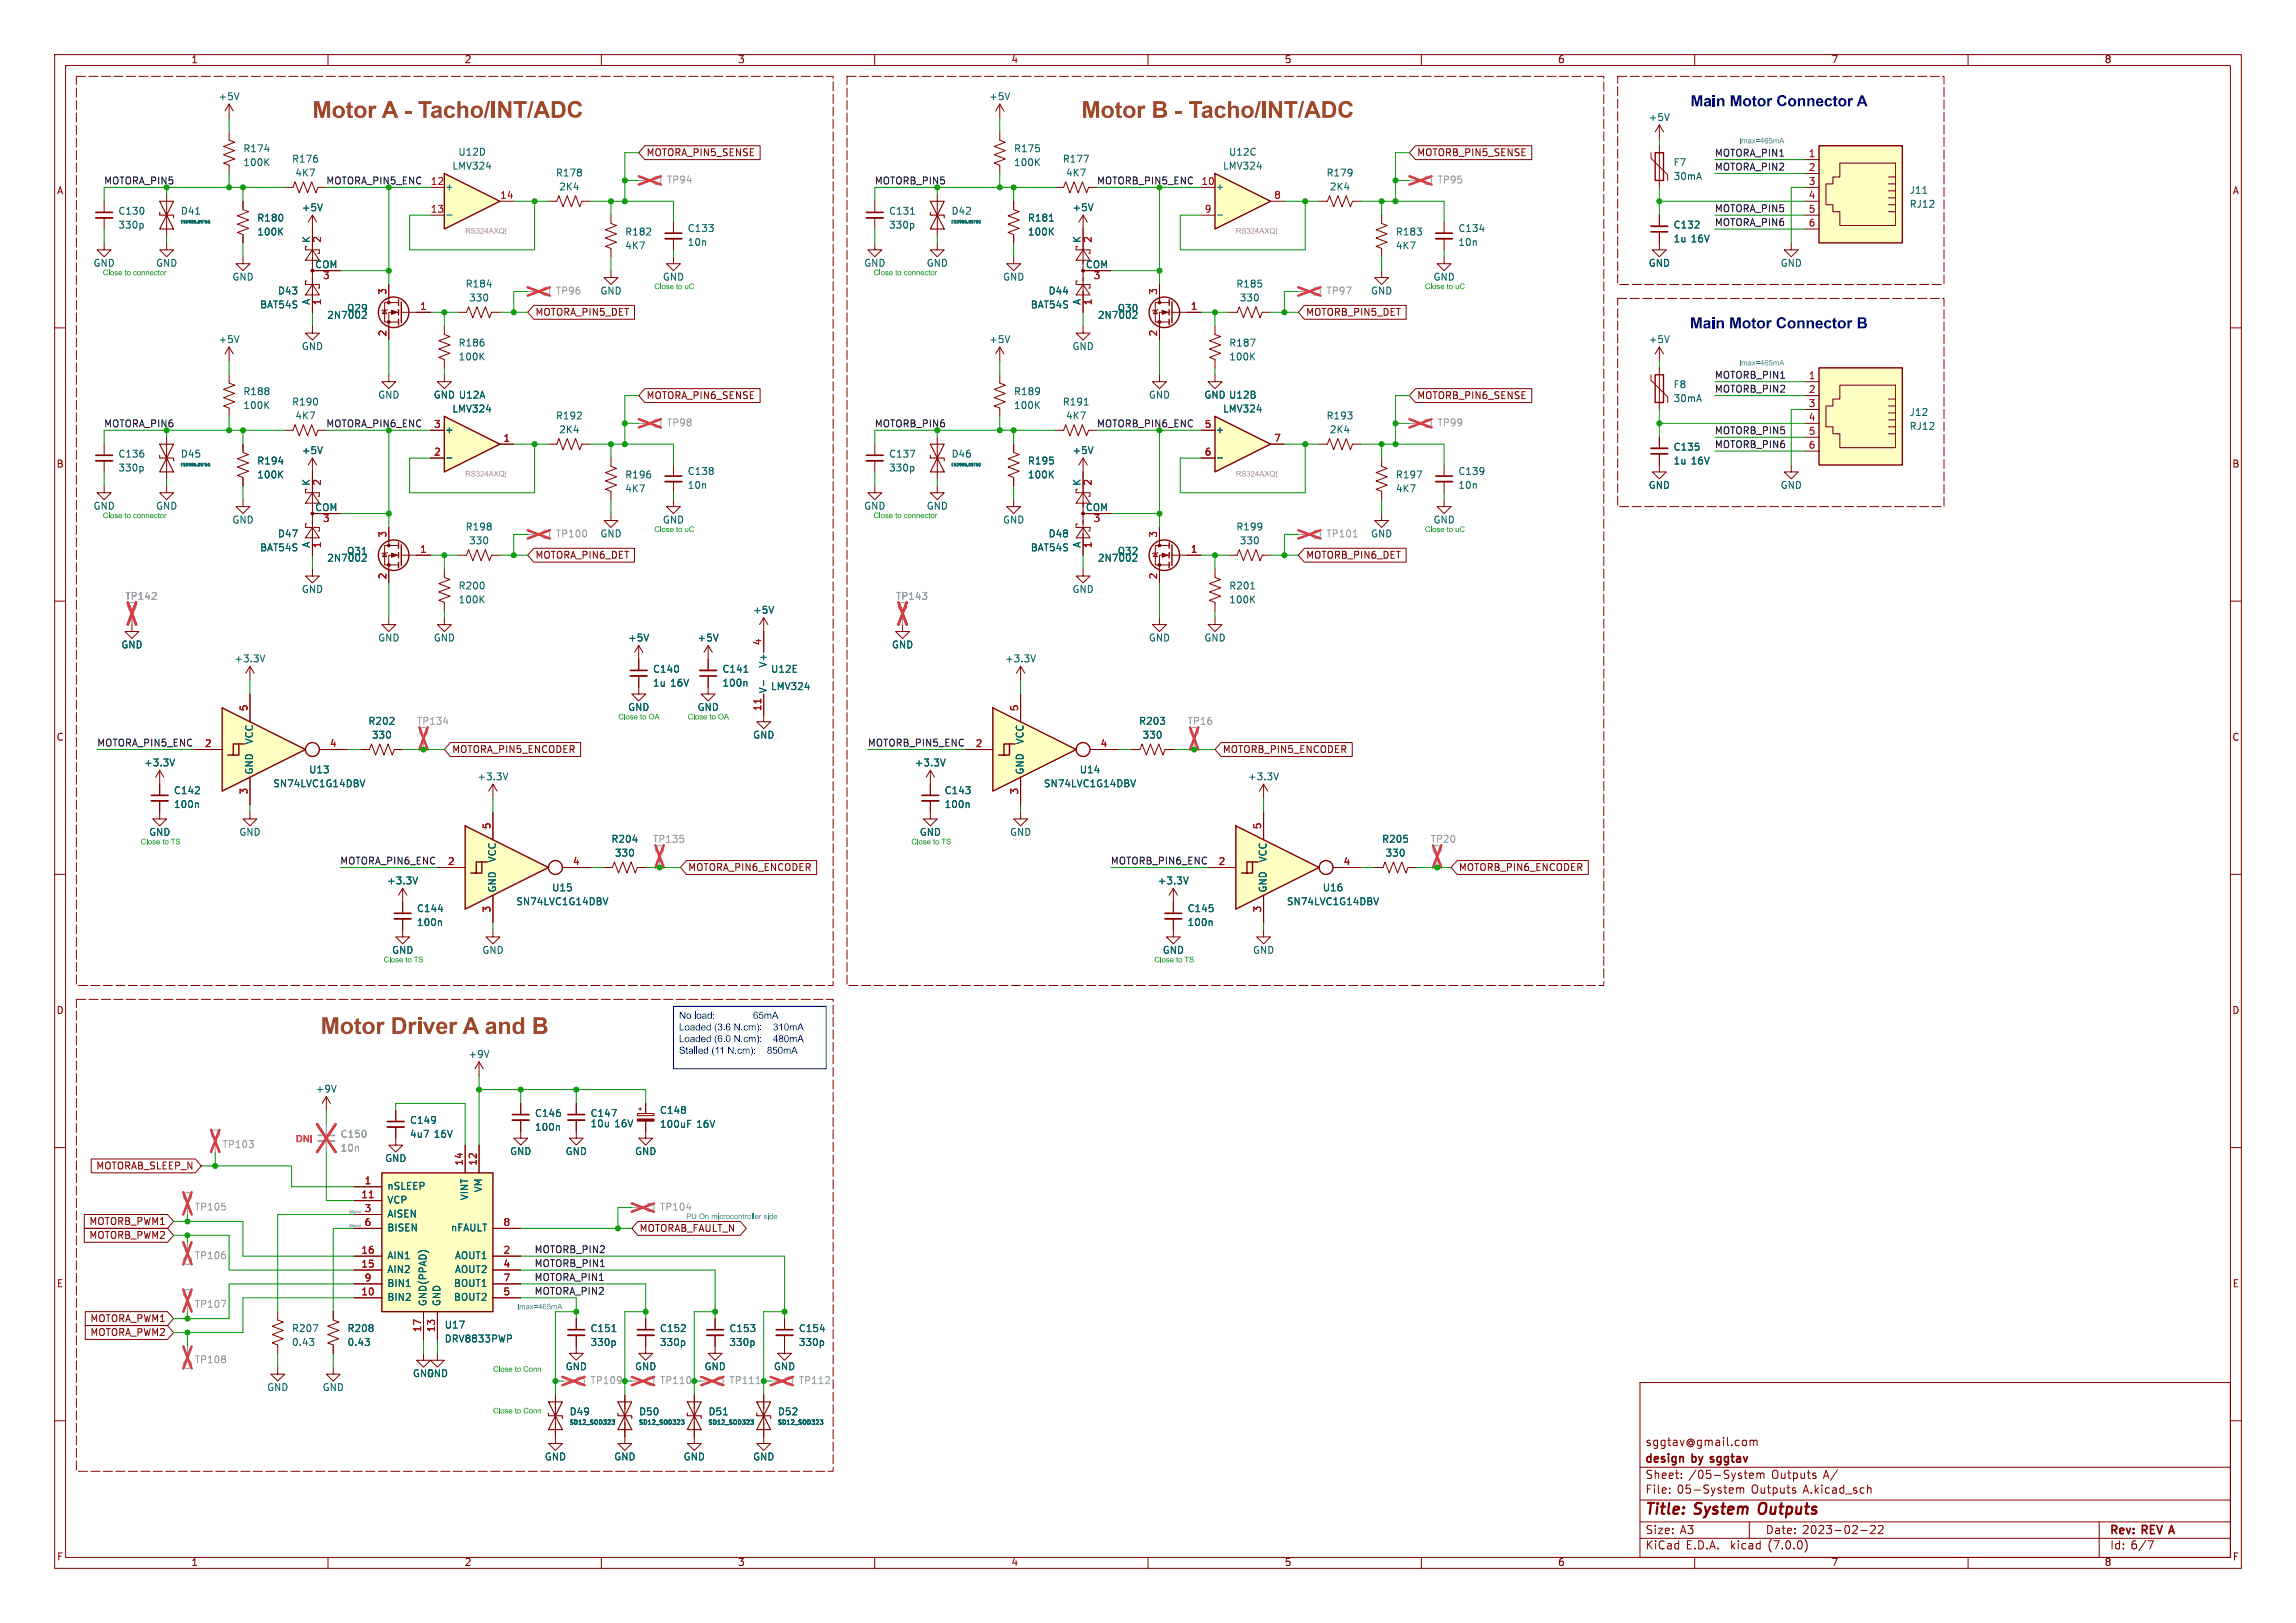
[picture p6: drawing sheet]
<svg xmlns="http://www.w3.org/2000/svg" width="420mm" height="297mm" viewBox="0 0 420 297" stroke-linecap="round" stroke-linejoin="round" font-family="sans-serif">
<defs><g id="words">
<g font-size="4.2" fill="#9c4921">
<text x="57.2" y="22.1">Motor A - Tacho/INT/ADC</text>
<text x="197.8" y="22.1">Motor B - Tacho/INT/ADC</text>
<text x="58.7" y="189.7">Motor Driver A and B</text>
</g>
<g font-size="2.8" fill="#000084">
<text x="309.2" y="19.8">Main Motor Connector A</text>
<text x="309.1" y="60.4">Main Motor Connector B</text>
</g>
<g font-size="2.8" fill="#840000">
<text x="301" y="277.8">Title:</text>
<text x="310.1" y="277.8">System</text>
<text x="322.4" y="277.8">Outputs</text>
</g>
<g font-size="2.1" fill="#840000">
<text x="301" y="268.1">design</text>
<text x="301" y="264.9">sggtav@gmail.com</text>
<text x="309.6" y="268.1">by sggtav</text>
<text x="301" y="273.6">File:</text>
<text x="301" y="270.9">Sheet:</text>
<text x="306.8" y="273.6">05-System</text>
<text x="308.9" y="270.9">/05-System</text>
<text x="320.4" y="273.6">Outputs</text>
<text x="324.1" y="270.9">Outputs</text>
<text x="329.9" y="273.6">A.kicad_sch</text>
<text x="333.6" y="270.9">A/</text>
<text x="301" y="281">Size:</text>
<text x="307.3" y="281">A3</text>
<text x="323" y="281">Date:</text>
<text x="329.7" y="281">2023-02-22</text>
<text x="386" y="281.2">Rev:</text>
<text x="392" y="281.2">REV A</text>
<text x="301" y="283.8">KiCad</text>
<text x="308.4" y="283.8">E.D.A.</text>
<text x="316.6" y="283.8">kicad</text>
<text x="323.6" y="283.8">(7.0.0)</text>
<text x="386" y="283.8">Id: 6/7</text>
</g>
<g font-size="1.8" fill="#840000">
<text x="35" y="11.8">1</text>
<text x="85" y="11.8">2</text>
<text x="135" y="11.8">3</text>
<text x="185" y="11.8">4</text>
<text x="235" y="11.8">5</text>
<text x="285" y="11.8">6</text>
<text x="335" y="11.8">7</text>
<text x="385" y="11.8">8</text>
<text x="118.3" y="28.9">MOTORA_PIN5_SENSE</text>
<text x="259.2" y="28.9">MOTORB_PIN5_SENSE</text>
<text x="10.4" y="35.8">A</text>
<text x="408.4" y="35.8">A</text>
<text x="97.9" y="58.1">MOTORA_PIN5_DET</text>
<text x="238.9" y="58.1">MOTORB_PIN5_DET</text>
<text x="118.3" y="73.3">MOTORA_PIN6_SENSE</text>
<text x="259.2" y="73.3">MOTORB_PIN6_SENSE</text>
<text x="10.3" y="85.8">B</text>
<text x="408.3" y="85.8">B</text>
<text x="97.9" y="102.5">MOTORA_PIN6_DET</text>
<text x="238.9" y="102.5">MOTORB_PIN6_DET</text>
<text x="10.3" y="135.8">C</text>
<text x="408.3" y="135.8">C</text>
<text x="82.7" y="138.1">MOTORA_PIN5_ENCODER</text>
<text x="223.7" y="138.1">MOTORB_PIN5_ENCODER</text>
<text x="125.9" y="159.7">MOTORA_PIN6_ENCODER</text>
<text x="266.9" y="159.7">MOTORB_PIN6_ENCODER</text>
<text x="10.3" y="185.8">D</text>
<text x="408.3" y="185.8">D</text>
<text x="17.5" y="214.3">MOTORAB_SLEEP_N</text>
<text x="16.2" y="224.4">MOTORB_PWM1</text>
<text x="16.2" y="227">MOTORB_PWM2</text>
<text x="117" y="225.7">MOTORAB_FAULT_N</text>
<text x="10.4" y="235.8">E</text>
<text x="408.3" y="235.8">E</text>
<text x="16.4" y="242.2">MOTORA_PWM1</text>
<text x="16.4" y="244.8">MOTORA_PWM2</text>
<text x="10.4" y="285.8">F</text>
<text x="35" y="286.8">1</text>
<text x="85" y="286.8">2</text>
<text x="135" y="286.8">3</text>
<text x="185" y="286.8">4</text>
<text x="235" y="286.8">5</text>
<text x="285" y="286.8">6</text>
<text x="335" y="286.8">7</text>
<text x="385" y="286.8">8</text>
<text x="408.4" y="285.8">F</text>
</g>
<g font-size="1.8" fill="#006464">
<text x="39.9" y="18.6">+5V</text>
<text x="180.9" y="18.6">+5V</text>
<text x="301.5" y="22.4">+5V</text>
<text x="44.5" y="28.1">R174</text>
<text x="83.8" y="28.8">U12D</text>
<text x="185.4" y="28.1">R175</text>
<text x="224.8" y="28.8">U12C</text>
<text x="44.5" y="30.7">100K</text>
<text x="53.4" y="30">R176</text>
<text x="54" y="32.6">4K7</text>
<text x="81.4" y="35.1">+</text>
<text x="82.7" y="31.3">LMV324</text>
<text x="101.6" y="32.6">R178</text>
<text x="102.2" y="35.1">2K4</text>
<text x="185.4" y="30.7">100K</text>
<text x="194.3" y="30">R177</text>
<text x="194.9" y="32.6">4K7</text>
<text x="222.4" y="35.1">+</text>
<text x="223.7" y="31.3">LMV324</text>
<text x="242.6" y="32.6">R179</text>
<text x="243.2" y="35.1">2K4</text>
<text x="306.1" y="30.7">F7</text>
<text x="306.1" y="33.2">30mA</text>
<text x="349.3" y="35.8">J11</text>
<text x="21.6" y="39.6">C130</text>
<text x="33" y="39.6">D41</text>
<text x="47" y="40.8">R180</text>
<text x="55.2" y="38.9">+5V</text>
<text x="162.6" y="39.6">C131</text>
<text x="174" y="39.6">D42</text>
<text x="188" y="40.8">R181</text>
<text x="196.1" y="38.9">+5V</text>
<text x="349.3" y="38.3">RJ12</text>
<text x="21.6" y="42.1">330p</text>
<text x="47" y="43.4">100K</text>
<text x="56.9" y="44.5" transform="rotate(-90 56.9 44.5)">K</text>
<text x="114.3" y="43.4">R182</text>
<text x="114.3" y="45.9">4K7</text>
<text x="125.7" y="42.7">C133</text>
<text x="125.7" y="45.3">10n</text>
<text x="162.6" y="42.1">330p</text>
<text x="188" y="43.4">100K</text>
<text x="197.9" y="44.5" transform="rotate(-90 197.9 44.5)">K</text>
<text x="255.3" y="43.4">R183</text>
<text x="255.3" y="45.9">4K7</text>
<text x="266.7" y="42.7">C134</text>
<text x="266.7" y="45.3">10n</text>
<text x="306.1" y="42.1">C132</text>
<text x="306.1" y="44.6">1u</text>
<text x="309.3" y="44.6">16V</text>
<text x="17.1" y="49.1">GND</text>
<text x="28.5" y="49.1">GND</text>
<text x="42.5" y="51.6">GND</text>
<text x="57.6" y="49.3">COM</text>
<text x="85.1" y="52.9">R184</text>
<text x="121.2" y="51.6">GND</text>
<text x="158" y="49.1">GND</text>
<text x="169.5" y="49.1">GND</text>
<text x="183.4" y="51.6">GND</text>
<text x="198.6" y="49.3">COM</text>
<text x="226.1" y="52.9">R185</text>
<text x="262.2" y="51.6">GND</text>
<text x="301.5" y="49.1">GND</text>
<text x="325.7" y="49.1">GND</text>
<text x="47.5" y="56.7">BAT54S</text>
<text x="50.8" y="54.2">D43</text>
<text x="56.9" y="55.9" transform="rotate(-90 56.9 55.9)">A</text>
<text x="59.8" y="58.6">2N7002</text>
<text x="63.4" y="57.3">Q29</text>
<text x="85.8" y="55.4">330</text>
<text x="109.8" y="54.2">GND</text>
<text x="188.5" y="56.7">BAT54S</text>
<text x="191.8" y="54.2">D44</text>
<text x="197.9" y="55.9" transform="rotate(-90 197.9 55.9)">A</text>
<text x="200.8" y="58.6">2N7002</text>
<text x="204.4" y="57.3">Q30</text>
<text x="226.7" y="55.4">330</text>
<text x="250.7" y="54.2">GND</text>
<text x="39.9" y="63.1">+5V</text>
<text x="55.2" y="64.3">GND</text>
<text x="83.8" y="63.7">R186</text>
<text x="180.9" y="63.1">+5V</text>
<text x="196.1" y="64.3">GND</text>
<text x="224.8" y="63.7">R187</text>
<text x="301.5" y="63.1">+5V</text>
<text x="83.8" y="66.2">100K</text>
<text x="224.8" y="66.2">100K</text>
<text x="306.1" y="71.3">F8</text>
<text x="44.5" y="72.6">R188</text>
<text x="44.5" y="75.1">100K</text>
<text x="53.4" y="74.5">R190</text>
<text x="54" y="77">4K7</text>
<text x="69.1" y="73.2">GND</text>
<text x="79.3" y="73.2">GND U12A</text>
<text x="82.7" y="75.8">LMV324</text>
<text x="101.6" y="77">R192</text>
<text x="185.4" y="72.6">R189</text>
<text x="185.4" y="75.1">100K</text>
<text x="194.3" y="74.5">R191</text>
<text x="194.9" y="77">4K7</text>
<text x="210.1" y="73.2">GND</text>
<text x="220.3" y="73.2">GND U12B</text>
<text x="223.7" y="75.8">LMV324</text>
<text x="242.6" y="77">R193</text>
<text x="306.1" y="73.9">30mA</text>
<text x="349.3" y="76.4">J12</text>
<text x="55.2" y="83.4">+5V</text>
<text x="81.4" y="79.6">+</text>
<text x="102.2" y="79.6">2K4</text>
<text x="196.1" y="83.4">+5V</text>
<text x="222.4" y="79.6">+</text>
<text x="243.2" y="79.6">2K4</text>
<text x="306.1" y="82.7">C135</text>
<text x="349.3" y="78.9">RJ12</text>
<text x="21.6" y="84">C136</text>
<text x="21.6" y="86.6">330p</text>
<text x="33" y="84">D45</text>
<text x="47" y="85.3">R194</text>
<text x="47" y="87.8">100K</text>
<text x="56.9" y="89" transform="rotate(-90 56.9 89)">K</text>
<text x="114.3" y="87.8">R196</text>
<text x="125.7" y="87.2">C138</text>
<text x="125.7" y="89.7">10n</text>
<text x="162.6" y="84">C137</text>
<text x="162.6" y="86.6">330p</text>
<text x="174" y="84">D46</text>
<text x="188" y="85.3">R195</text>
<text x="188" y="87.8">100K</text>
<text x="197.9" y="89" transform="rotate(-90 197.9 89)">K</text>
<text x="255.3" y="87.8">R197</text>
<text x="266.7" y="87.2">C139</text>
<text x="266.7" y="89.7">10n</text>
<text x="301.5" y="89.7">GND</text>
<text x="306.1" y="85.3">1u</text>
<text x="309.3" y="85.3">16V</text>
<text x="325.7" y="89.7">GND</text>
<text x="17.1" y="93.5">GND</text>
<text x="28.5" y="93.5">GND</text>
<text x="57.6" y="93.7">COM</text>
<text x="114.3" y="90.4">4K7</text>
<text x="158" y="93.5">GND</text>
<text x="169.5" y="93.5">GND</text>
<text x="198.6" y="93.7">COM</text>
<text x="255.3" y="90.4">4K7</text>
<text x="42.5" y="96.1">GND</text>
<text x="47.5" y="101.2">BAT54S</text>
<text x="50.8" y="98.6">D47</text>
<text x="56.9" y="100.3" transform="rotate(-90 56.9 100.3)">A</text>
<text x="63.4" y="101.8">Q31</text>
<text x="85.1" y="97.3">R198</text>
<text x="85.8" y="99.9">330</text>
<text x="109.8" y="98.6">GND</text>
<text x="121.2" y="96.1">GND</text>
<text x="183.4" y="96.1">GND</text>
<text x="188.5" y="101.2">BAT54S</text>
<text x="191.8" y="98.6">D48</text>
<text x="197.9" y="100.3" transform="rotate(-90 197.9 100.3)">A</text>
<text x="204.4" y="101.8">Q32</text>
<text x="226.1" y="97.3">R199</text>
<text x="226.7" y="99.9">330</text>
<text x="250.7" y="98.6">GND</text>
<text x="262.2" y="96.1">GND</text>
<text x="59.8" y="103.1">2N7002</text>
<text x="200.8" y="103.1">2N7002</text>
<text x="55.2" y="108.8">GND</text>
<text x="83.8" y="108.1">R200</text>
<text x="83.8" y="110.7">100K</text>
<text x="137.7" y="112.6">+5V</text>
<text x="196.1" y="108.8">GND</text>
<text x="224.8" y="108.1">R201</text>
<text x="224.8" y="110.7">100K</text>
<text x="22.1" y="118.9">GND</text>
<text x="69.1" y="117.7">GND</text>
<text x="79.3" y="117.7">GND</text>
<text x="114.8" y="117.7">+5V</text>
<text x="127.5" y="117.7">+5V</text>
<text x="163.1" y="118.9">GND</text>
<text x="210.1" y="117.7">GND</text>
<text x="220.3" y="117.7">GND</text>
<text x="42.8" y="121.5">+3.3V</text>
<text x="119.4" y="123.4">C140</text>
<text x="119.4" y="125.9">1u</text>
<text x="122.6" y="125.9">16V</text>
<text x="132.1" y="123.4">C141</text>
<text x="132.1" y="125.9">100n</text>
<text x="140.5" y="122.3" transform="rotate(-90 140.5 122.3)">V+</text>
<text x="141" y="123.4">U12E</text>
<text x="183.8" y="121.5">+3.3V</text>
<text x="114.8" y="130.4">GND</text>
<text x="127.5" y="130.4">GND</text>
<text x="140.5" y="126.9" transform="rotate(-90 140.5 126.9)">V-</text>
<text x="141" y="126.6">LMV324</text>
<text x="46.5" y="136.3" transform="rotate(-90 46.5 136.3)">VCC</text>
<text x="67.3" y="132.9">R202</text>
<text x="68" y="135.4">330</text>
<text x="137.7" y="135.4">GND</text>
<text x="187.5" y="136.3" transform="rotate(-90 187.5 136.3)">VCC</text>
<text x="208.3" y="132.9">R203</text>
<text x="208.9" y="135.4">330</text>
<text x="26.3" y="140.5">+3.3V</text>
<text x="46.5" y="141.7" transform="rotate(-90 46.5 141.7)">GND</text>
<text x="56.5" y="141.8">U13</text>
<text x="87.3" y="143.1">+3.3V</text>
<text x="167.3" y="140.5">+3.3V</text>
<text x="187.5" y="141.7" transform="rotate(-90 187.5 141.7)">GND</text>
<text x="197.5" y="141.8">U14</text>
<text x="228.2" y="143.1">+3.3V</text>
<text x="31.8" y="145.6">C142</text>
<text x="31.8" y="148.1">100n</text>
<text x="49.9" y="144.3">SN74LVC1G14DBV</text>
<text x="172.7" y="145.6">C143</text>
<text x="172.7" y="148.1">100n</text>
<text x="190.9" y="144.3">SN74LVC1G14DBV</text>
<text x="27.2" y="153.2">GND</text>
<text x="43.7" y="153.2">GND</text>
<text x="111.8" y="154.5">R204</text>
<text x="168.2" y="153.2">GND</text>
<text x="184.7" y="153.2">GND</text>
<text x="252.8" y="154.5">R205</text>
<text x="91" y="157.9" transform="rotate(-90 91 157.9)">VCC</text>
<text x="112.4" y="157">330</text>
<text x="232" y="157.9" transform="rotate(-90 232 157.9)">VCC</text>
<text x="253.4" y="157">330</text>
<text x="70.8" y="162.1">+3.3V</text>
<text x="76.2" y="167.2">C144</text>
<text x="91" y="163.3" transform="rotate(-90 91 163.3)">GND</text>
<text x="94.4" y="165.9">SN74LVC1G14DBV</text>
<text x="100.9" y="163.4">U15</text>
<text x="211.7" y="162.1">+3.3V</text>
<text x="217.2" y="167.2">C145</text>
<text x="232" y="163.3" transform="rotate(-90 232 163.3)">GND</text>
<text x="235.3" y="165.9">SN74LVC1G14DBV</text>
<text x="241.9" y="163.4">U16</text>
<text x="76.2" y="169.7">100n</text>
<text x="217.2" y="169.7">100n</text>
<text x="71.7" y="174.8">GND</text>
<text x="88.2" y="174.8">GND</text>
<text x="212.6" y="174.8">GND</text>
<text x="229.1" y="174.8">GND</text>
<text x="85.6" y="193.9">+9V</text>
<text x="57.7" y="200.2">+9V</text>
<text x="74.9" y="205.9">C149</text>
<text x="74.9" y="208.5">4u7</text>
<text x="79.4" y="208.5">16V</text>
<text x="97.8" y="204.7">C146</text>
<text x="97.8" y="207.2">100n</text>
<text x="108" y="204.7">C147</text>
<text x="108" y="206.6">10u</text>
<text x="112.4" y="206.6">16V</text>
<text x="120.7" y="204.1">C148</text>
<text x="120.7" y="206.7">100uF</text>
<text x="127.4" y="206.7">16V</text>
<text x="70.4" y="212.9">GND</text>
<text x="93.3" y="211.6">GND</text>
<text x="103.4" y="211.6">GND</text>
<text x="116.1" y="211.6">GND</text>
<text x="70.9" y="218">nSLEEP</text>
<text x="70.9" y="220.5">VCP</text>
<text x="85.9" y="219.8" transform="rotate(-90 85.9 219.8)">VINT</text>
<text x="88.5" y="218.3" transform="rotate(-90 88.5 218.3)">VM</text>
<text x="70.9" y="223.1">AISEN</text>
<text x="70.9" y="225.6">BISEN</text>
<text x="82.4" y="225.6">nFAULT</text>
<text x="70.9" y="233.2">AIN2</text>
<text x="70.9" y="230.7">AIN1</text>
<text x="83.1" y="230.7">AOUT1</text>
<text x="83.1" y="233.2">AOUT2</text>
<text x="70.9" y="238.3">BIN2</text>
<text x="70.9" y="235.8">BIN1</text>
<text x="78.3" y="239" transform="rotate(-90 78.3 239)">GND(PPAD)</text>
<text x="80.8" y="239" transform="rotate(-90 80.8 239)">GND</text>
<text x="82.9" y="238.3">BOUT2</text>
<text x="82.9" y="235.8">BOUT1</text>
<text x="53.3" y="244">R207</text>
<text x="63.5" y="244">R208</text>
<text x="81.3" y="243.4">U17</text>
<text x="81.3" y="245.9">DRV8833PWP</text>
<text x="108" y="244">C151</text>
<text x="120.7" y="244">C152</text>
<text x="133.4" y="244">C153</text>
<text x="146.1" y="244">C154</text>
<text x="53.3" y="246.6">0.43</text>
<text x="63.5" y="246.6">0.43</text>
<text x="103.4" y="251">GND</text>
<text x="108" y="246.6">330p</text>
<text x="116.1" y="251">GND</text>
<text x="120.7" y="246.6">330p</text>
<text x="128.8" y="251">GND</text>
<text x="133.4" y="246.6">330p</text>
<text x="141.5" y="251">GND</text>
<text x="146.1" y="246.6">330p</text>
<text x="48.8" y="254.8">GND</text>
<text x="59" y="254.8">GND</text>
<text x="75.5" y="252.3">GND</text>
<text x="78" y="252.3">GND</text>
<text x="104.1" y="259.3">D49</text>
<text x="116.8" y="259.3">D50</text>
<text x="129.5" y="259.3">D51</text>
<text x="142.2" y="259.3">D52</text>
<text x="99.6" y="267.5">GND</text>
<text x="112.3" y="267.5">GND</text>
<text x="125" y="267.5">GND</text>
<text x="137.7" y="267.5">GND</text>
</g>
<g font-size="1.8" fill="#0f0f0f">
<text x="313.7" y="28.9">MOTORA_PIN1</text>
<text x="313.7" y="31.4">MOTORA_PIN2</text>
<text x="313.7" y="39">MOTORA_PIN5</text>
<text x="313.7" y="41.6">MOTORA_PIN6</text>
<text x="313.7" y="69.5">MOTORB_PIN1</text>
<text x="313.7" y="72">MOTORB_PIN2</text>
<text x="313.7" y="82.2">MOTORB_PIN6</text>
<text x="313.7" y="79.7">MOTORB_PIN5</text>
<text x="17.8" y="136.8">MOTORA_PIN5_ENC</text>
<text x="158.7" y="136.8">MOTORB_PIN5_ENC</text>
<text x="62.2" y="158.4">MOTORA_PIN6_ENC</text>
<text x="203.2" y="158.4">MOTORB_PIN6_ENC</text>
<text x="97.8" y="229.5">MOTORB_PIN2</text>
<text x="97.8" y="232.1">MOTORB_PIN1</text>
<text x="97.8" y="234.6">MOTORA_PIN1</text>
<text x="97.8" y="237.1">MOTORA_PIN2</text>
</g>
<g font-size="1.8" fill="#a90000">
<text x="330.8" y="29">1</text>
<text x="78.7" y="34">12</text>
<text x="219.7" y="34">10</text>
<text x="330.8" y="31.5">2</text>
<text x="330.8" y="34">3</text>
<text x="78.7" y="39.1">13</text>
<text x="91.4" y="36.6">14</text>
<text x="220.3" y="39.1">9</text>
<text x="233" y="36.6">8</text>
<text x="330.8" y="36.6">4</text>
<text x="330.8" y="39.1">5</text>
<text x="330.8" y="41.7">6</text>
<text x="59.1" y="44.5" transform="rotate(-90 59.1 44.5)">2</text>
<text x="200" y="44.5" transform="rotate(-90 200 44.5)">2</text>
<text x="59" y="51.4">3</text>
<text x="200" y="51.4">3</text>
<text x="59.1" y="55.9" transform="rotate(-90 59.1 55.9)">1</text>
<text x="70.9" y="54" transform="rotate(-90 70.9 54)">3</text>
<text x="76.8" y="56.9">1</text>
<text x="200" y="55.9" transform="rotate(-90 200 55.9)">1</text>
<text x="211.8" y="54" transform="rotate(-90 211.8 54)">3</text>
<text x="217.8" y="56.9">1</text>
<text x="70.9" y="61.6" transform="rotate(-90 70.9 61.6)">2</text>
<text x="211.8" y="61.6" transform="rotate(-90 211.8 61.6)">2</text>
<text x="330.8" y="69.6">1</text>
<text x="330.8" y="72.1">2</text>
<text x="330.8" y="74.7">3</text>
<text x="330.8" y="77.2">4</text>
<text x="79.3" y="83.6">2</text>
<text x="79.3" y="78.5">3</text>
<text x="92" y="81">1</text>
<text x="220.3" y="78.5">5</text>
<text x="220.3" y="83.6">6</text>
<text x="233" y="81">7</text>
<text x="330.8" y="79.8">5</text>
<text x="330.8" y="82.3">6</text>
<text x="59.1" y="88.9" transform="rotate(-90 59.1 88.9)">2</text>
<text x="200" y="88.9" transform="rotate(-90 200 88.9)">2</text>
<text x="59" y="95.9">3</text>
<text x="200" y="95.9">3</text>
<text x="59.1" y="100.4" transform="rotate(-90 59.1 100.4)">1</text>
<text x="70.9" y="98.5" transform="rotate(-90 70.9 98.5)">3</text>
<text x="76.8" y="101.3">1</text>
<text x="200" y="100.4" transform="rotate(-90 200 100.4)">1</text>
<text x="211.8" y="98.5" transform="rotate(-90 211.8 98.5)">3</text>
<text x="217.8" y="101.3">1</text>
<text x="70.9" y="106.1" transform="rotate(-90 70.9 106.1)">2</text>
<text x="211.8" y="106.1" transform="rotate(-90 211.8 106.1)">2</text>
<text x="139.4" y="118.1" transform="rotate(-90 139.4 118.1)">4</text>
<text x="45.5" y="130.2" transform="rotate(-90 45.5 130.2)">5</text>
<text x="139.4" y="130.2" transform="rotate(-90 139.4 130.2)">11</text>
<text x="186.4" y="130.2" transform="rotate(-90 186.4 130.2)">5</text>
<text x="37.4" y="136.9">2</text>
<text x="60.3" y="136.9">4</text>
<text x="178.4" y="136.9">2</text>
<text x="201.3" y="136.9">4</text>
<text x="45.5" y="145.4" transform="rotate(-90 45.5 145.4)">3</text>
<text x="186.4" y="145.4" transform="rotate(-90 186.4 145.4)">3</text>
<text x="89.9" y="151.8" transform="rotate(-90 89.9 151.8)">5</text>
<text x="230.9" y="151.8" transform="rotate(-90 230.9 151.8)">5</text>
<text x="81.9" y="158.5">2</text>
<text x="104.7" y="158.5">4</text>
<text x="222.9" y="158.5">2</text>
<text x="245.7" y="158.5">4</text>
<text x="89.9" y="167" transform="rotate(-90 89.9 167)">3</text>
<text x="230.9" y="167" transform="rotate(-90 230.9 167)">3</text>
<text x="84.8" y="213.4" transform="rotate(-90 84.8 213.4)">14</text>
<text x="87.4" y="213.4" transform="rotate(-90 87.4 213.4)">12</text>
<text x="66" y="219.5">11</text>
<text x="66.6" y="216.9">1</text>
<text x="66.6" y="222">3</text>
<text x="66.6" y="224.5">6</text>
<text x="92" y="224.5">8</text>
<text x="66" y="232.2">15</text>
<text x="66" y="229.6">16</text>
<text x="92" y="229.6">2</text>
<text x="92" y="232.2">4</text>
<text x="66" y="237.2">10</text>
<text x="66.6" y="234.7">9</text>
<text x="92" y="237.2">5</text>
<text x="92" y="234.7">7</text>
<text x="77.2" y="243.8" transform="rotate(-90 77.2 243.8)">17</text>
<text x="79.8" y="243.8" transform="rotate(-90 79.8 243.8)">13</text>
</g>
<g font-size="1.8" fill="#009600">
<text x="19" y="33.9">MOTORA_PIN5</text>
<text x="59.7" y="33.9">MOTORA_PIN5_ENC</text>
<text x="160" y="33.9">MOTORB_PIN5</text>
<text x="200.7" y="33.9">MOTORB_PIN5_ENC</text>
<text x="19" y="78.4">MOTORA_PIN6</text>
<text x="59.7" y="78.4">MOTORA_PIN6_ENC</text>
<text x="160" y="78.4">MOTORB_PIN6</text>
<text x="200.7" y="78.4">MOTORB_PIN6_ENC</text>
</g>
<g font-size="1.8" fill="#989898">
<text x="121.9" y="33.8">TP94</text>
<text x="262.9" y="33.8">TP95</text>
<text x="101.6" y="54.2">TP96</text>
<text x="242.6" y="54.2">TP97</text>
<text x="121.9" y="78.3">TP98</text>
<text x="262.9" y="78.3">TP99</text>
<text x="101.6" y="98.6">TP100</text>
<text x="242.6" y="98.6">TP101</text>
<text x="22.9" y="110">TP142</text>
<text x="163.8" y="110">TP143</text>
<text x="76.2" y="132.9">TP134</text>
<text x="217.2" y="132.9">TP16</text>
<text x="119.4" y="154.5">TP135</text>
<text x="261.6" y="154.5">TP20</text>
<text x="62.2" y="208.5">C150</text>
<text x="40.6" y="210.4">TP103</text>
<text x="62.2" y="211">10n</text>
<text x="35.6" y="221.8">TP105</text>
<text x="120.7" y="221.8">TP104</text>
<text x="35.6" y="230.7">TP106</text>
<text x="35.6" y="239.6">TP107</text>
<text x="35.6" y="249.7">TP108</text>
<text x="108" y="253.6">TP109</text>
<text x="120.7" y="253.6">TP110</text>
<text x="133.4" y="253.6">TP111</text>
<text x="146.1" y="253.6">TP112</text>
</g>
<text font-size="1.8" fill="#0000c2" x="124.2" y="187.3">No load:</text>
<text font-size="1.8" fill="#ff0017" x="54.1" y="209.2">DNI</text>
<g font-size="1.4" fill="#0079ff">
<text x="318.1" y="26.4">Imax=465mA</text>
<text x="318.1" y="67">Imax=465mA</text>
<text x="125.5" y="223.3">PU On microcontroller side</text>
<text x="94.6" y="239.8">Imax=465mA</text>
</g>
<g font-size="1.4" fill="#a500ff">
<text x="85.1" y="42.9">RS324AXQ!</text>
<text x="226.1" y="42.9">RS324AXQ!</text>
<text x="85.1" y="87.4">RS324AXQ!</text>
<text x="226.1" y="87.4">RS324AXQ!</text>
</g>
<g font-size="1.4" fill="#008400">
<text x="18.8" y="50.5">Close to connector</text>
<text x="119.7" y="53.1">Close to uC</text>
<text x="159.8" y="50.5">Close to connector</text>
<text x="260.7" y="53.1">Close to uC</text>
<text x="18.8" y="95">Close to connector</text>
<text x="159.8" y="95">Close to connector</text>
<text x="119.7" y="97.5">Close to uC</text>
<text x="260.7" y="97.5">Close to uC</text>
<text x="113.1" y="131.8">Close to OA</text>
<text x="125.8" y="131.8">Close to OA</text>
<text x="25.7" y="154.7">Close to TS</text>
<text x="166.7" y="154.7">Close to TS</text>
<text x="70.2" y="176.3">Close to TS</text>
<text x="211.2" y="176.3">Close to TS</text>
<text x="90.2" y="251.2">Close to Conn</text>
<text x="90.2" y="258.8">Close to Conn</text>
</g>
<g font-size="1.1" fill="#006464">
<text x="104.1" y="260.9">SD12_SOD323</text>
<text x="116.8" y="260.9">SD12_SOD323</text>
<text x="129.5" y="260.9">SD12_SOD323</text>
<text x="142.2" y="260.9">SD12_SOD323</text>
</g>
<g font-size=".7" fill="#006464">
<text x="32.9" y="41.1">ESD9B5.0ST5G</text>
<text x="173.9" y="41.1">ESD9B5.0ST5G</text>
<text x="32.9" y="85.5">ESD9B5.0ST5G</text>
<text x="173.9" y="85.5">ESD9B5.0ST5G</text>
</g>
<g font-size=".7" fill="#0000c2">
<text x="63.8" y="224.7">200mV</text>
<text x="63.8" y="222.1">200mV</text>
</g>
</g></defs>
<g fill="none" stroke="#840000" stroke-width=".18">
<path d="M10 10h400v277h-400zM12 12h396v273h-396zM60 10v2M110 10v2M160 10v2M210 10v2M260 10v2M310 10v2M360 10v2M10 60h2M408 60h2M10 110h2"/>
<path d="M408 110h2M10 160h2M408 160h2M10 210h2M408 210h2M10 260h2M300 253h108v32h-108zM408 260h2M300 278.5h108M300 274.5h108M300 268.5h108M305.4 273.1v.2"/>
<path d="M305.4 272.3v.2M307.6 270.4v.2M307.6 269.6v.2M317.7 272.3v1M317.7 272.4l.4-.1 .2 .2M318.3 272.5l.2-.2h.4l.1 1M318.3 272.5v.8M319.3 263.6l.2 .2v.5l-.2 .2M320 278.5v3M320 270.3l.2 .3 .5-.1M320 269.8l.2-.2h.3l.2 .2v.1l-.7 .2M320.1 263.7l.5-.1 .2 .2"/>
<path d="M320.1 263.6v1M320.8 263.8v.8M320.8 263.8l.2-.2h.3l.1 1M321.4 269.7l.4-.1 .2 .2M321.4 269.6v1M322 269.8l.2-.2h.4l.1 1M322 269.8v.8M328.3 272.8l.2 .2-.2 .3M328.3 272.3h.1M332 270.1l.2 .2-.2 .3M332 269.6h.1M341.7 272.3h.5l.1 1"/>
<path d="M342.2 279.3l.5-.1 .3 .1v.3l-.9 1.1h.9M343.6 279.3l.6-.1 .2 .1 .1 .3-1 1.1h1M384 278.5v6.5M60 285v2M110 285v2M160 285v2M210 285v2M260 285v2M300 281.5h108M310 285v2M330.2 281.8a1.74 1.74 0 0 1 0 2.2M340.4 280.1h1.1"/>
<path d="M360 285v2M393.9 282l-.7 1.5"/>
</g>
<path d="M321.8 275.7l-.1 1.1" fill="none" stroke="#840000" stroke-width=".4"/>
<path d="M222.2 76.2l10.2 5.1-10.2 5.1z" fill="#ffffc2"/>
<g fill="none" stroke="#840000" stroke-width=".25">
<path d="M213.9 54.9v1M213.9 56.6v1.1M213.9 58.4v1M214.4 55.2v3.9M222.2 76.2l10.2 5.1-10.2 5.1z"/>
<circle cx="213" cy="57.1" r="2.79"/>
</g>
<g fill="none" stroke="#840000" stroke-width=".18">
<path d="M252.7 39.4v1.5l1 .4-2 .7 2 .8-2 .8 2 .7-2 .8 1 .4v1.5M197.1 51.4h-.3v.7h2.6v.6h-.3M197.1 45.1h-.3v.6h2.6v.7h-.3M198.1 52.1l1.3 1.9h-2.6zM198.1 45.7l1.3 1.9h-2.6zM198.1 41.9v15.3M198.1 49.5h5.1M211.3 56.8l.4 .6h-.8zM211.8 56.6l-.1 .2h-.8l-.1 .1M212.1 52.1v3.3M213.9 57.2h-1.8v5M213.9 55.4h-2.6v3.5h2.6"/>
<path d="M214.4 57.2h5.3M222.2 59.7v1.5l1.1 .4-2.1 .8 2.1 .7-2.1 .8 2.1 .7-2.1 .8 1 .4v1.5M224.8 57.2h1.5l.4-1.1 .8 2.1 .7-2.1 .8 2.1 .7-2.1 .8 2.1 .4-1h1.5M252.7 49.5v1.3h1.3l-1.3 1.3-1.2-1.3h1.2M264.2 47v1.3h1.2l-1.2 1.2-1.3-1.2h1.3M264.2 40.6v2.1M264.2 43.7v2M219.7 78.7h2.5M19 88.9v1.3h1.3l-1.3 1.2-1.2-1.2h1.2M219.7 83.8h2.5M232.4 81.3h2.5M139.7 115.6v3.8"/>
<path d="M139.7 127v3.8M50.8 250.2v1.3h1.3l-1.3 1.2-1.3-1.2h1.3M101.6 255.3v8.9h1.3l-1.3 1.2-1.3-1.2h1.3M114.3 262.9v1.3h1.3l-1.3 1.2-1.3-1.2h1.3"/>
</g>
<path d="M207.9 57.5l-.7 .8h.8M222.7 83.8h.9M139.7 124.5v1M111.9 259.8h.5l-.3 .3 .2 .1M112.3 260.2h.1M112.4 260.2v.4h-.4" fill="none" stroke="#006464" stroke-width=".18"/>
<g fill="#840000" stroke="#840000" stroke-width=".18">
<path d="M212.6 56.8l1 .4-1 .3z"/>
<circle cx="198.1" cy="49.5" r=".25"/>
<circle cx="212.1" cy="58.9" r=".25"/>
<circle cx="212.1" cy="55.4" r=".25"/>
</g>
<path d="M139.2 127.9v.8" fill="none" stroke="#a90000" stroke-width=".18"/>
<g fill="none" stroke="#a1a1a1" stroke-width=".18">
<path d="M257.8 33h2.5M237.5 53.3h2.5M102.9 252.7h2.5M115.6 252.7h2.5"/>
<circle cx="261.1" cy="33" r=".76"/>
<circle cx="240.8" cy="53.3" r=".76"/>
<circle cx="106.2" cy="252.7" r=".76"/>
<circle cx="118.9" cy="252.7" r=".76"/>
</g>
<path d="M257.8 32.3l4.1 1.5M261.9 32.3l-4.1 1.5M237.5 52.6l4.1 1.5M241.6 52.6l-4.1 1.5M102.9 252l4 1.5M106.9 252l-4 1.5M115.6 252l4 1.5M119.6 252l-4 1.5" fill="none" stroke="#eb3a3d" stroke-width=".46"/>
<path d="M262.6 43.7h3.1" fill="none" stroke="#840000" stroke-width=".33"/>
<path d="M262.6 42.7h3.1" fill="none" stroke="#840000" stroke-width=".3"/>
<path d="M100.3 258.6v.5h2.6v.5M100.3 256.5h2.6l-1.3 2.6zM101.6 259.1l1.3 2.5h-2.6z" fill="none" stroke="#840000" stroke-width=".2"/>
<g fill="#ffffc2">
<path d="M43.7 136.1h1z"/>
<path d="M40.6 129.5l15.3 7.7-15.3 7.6z"/>
<path d="M42.7 136.1h1v2.1h-2h1z"/>
</g>
<g fill="none" stroke="#840000" stroke-width=".25">
<path d="M40.6 129.5l15.3 7.7-15.3 7.6zM41.7 138.2h2v-2.1h-1v2.1M43.7 136.1h1"/>
<circle cx="57.1" cy="137.2" r="1.27"/>
</g>
<g fill="none" stroke="#840000" stroke-width=".18">
<path d="M30.5 35.6v7.6M44.4 36.8v1.6l1.1 .3-2.1 .8 2.1 .8-2.1 .7 2.1 .8-2.1 .7 1 .4v1.6M30.5 44.5v1.2h1.2l-1.2 1.3-1.3-1.3h1.3M44.4 47v1.3h1.3l-1.3 1.2-1.2-1.2h1.2M41.9 68.6v1.5l1 .4-2 .7 2 .8-2 .8 2 .7-2 .8 1 .4v1.5M41.9 63.5l-.8 1.3M41.9 63.5v2.5M41.9 63.5l.8 1.3M171.4 88.9v1.3h1.3l-1.3 1.2-1.2-1.2h1.2M185.4 81.3v1.5l1 .4-2 .7 2 .8-2 .8 2 .7-2 .8 1 .4v1.5M185.4 91.4v1.3h1.3l-1.3 1.3-1.3-1.3h1.3M197.1 95.9h-.3v.6h2.6v.7h-.3"/>
<path d="M197.1 89.5h-.3v.7h2.6v.6h-.3M198.1 96.5l1.3 1.9h-2.6zM198.1 90.2l1.3 1.9h-2.6zM198.1 83.8v17.8M198.1 94h5.1M198.1 83.8l-.7 1.3M198.1 83.8l.8 1.3M116.8 118.1l-.7 1.3M116.8 118.1v4.6M116.8 118.1l.8 1.3M129.5 118.1l-.7 1.3M129.5 118.1v2.6"/>
<path d="M129.5 118.1l.8 1.3M165.1 114.3v1.3h1.3l-1.3 1.2-1.3-1.2h1.3M35.6 137.2h5M45.7 121.9v2.6M45.7 127v5.1M45.7 121.9l-.7 1.3M45.7 121.9l.8 1.3M58.4 137.2h5.1M116.8 123.7v3.3h1.3l-1.3 1.3-1.2-1.3h1.2M129.5 125.7v1.3h1.3l-1.3 1.3-1.2-1.3h1.2M186.7 121.9l-.8 1.3M186.7 121.9v2.6"/>
<path d="M186.7 121.9l.8 1.3M45.7 142.2v5.1M170.2 146.6v3.3h1.2l-1.2 1.2-1.3-1.2h1.3M170.2 141v4.5M170.2 141l-.8 1.2M170.2 141l.7 1.2M116.6 203.8h3v.4h-3zM116.8 202.9h.5M117.1 202.7v.5M118.1 205.2v3.1h1.3l-1.3 1.3-1.3-1.3h1.3M118.1 201.9v1.9M139.7 255.3v7.6"/>
<path d="M143.5 244.3v3.3h1.3l-1.3 1.3-1.3-1.3h1.3M143.5 241.3v2"/>
</g>
<g fill="none" stroke="#006464" stroke-width=".18">
<path d="M38.2 40.3h.2M38.2 40.8h.2M38.3 40.6l.1 .2M38.4 40.8h.1M43.7 61.4l-.4 1.3M199.9 81.7l-.4 1.3M48.4 119.8l-.4 1.3M118.7 116l-.5 1.3M131.4 116l-.5 1.3M189.4 119.8l-.4 1.3M172.9 138.9l-.4 1.3M66.7 142.7l-.4 1.3"/>
<path d="M177.1 146.9l.2 .2v.7M125.8 205h.6M150 259.8h.5l-.3 .3 .2 .1M150.5 245.4l.2 .2-.2 .6M150.4 260.2h.1M150.5 260.2v.4h-.4"/>
</g>
<path d="M115.3 123.7h3.1M168.7 146.6h3M142 244.3h3" fill="none" stroke="#840000" stroke-width=".33"/>
<path d="M115.3 122.7h3.1M168.7 145.5h3M142 243.3h3" fill="none" stroke="#840000" stroke-width=".3"/>
<g fill="none" stroke="#a1a1a1" stroke-width=".18">
<path d="M24.1 111.8v2.5M165.1 111.8v2.5M115.6 221h2.5M141 252.7h2.5"/>
<circle cx="24.1" cy="111" r=".76"/>
<circle cx="165.1" cy="111" r=".76"/>
<circle cx="118.9" cy="221" r=".76"/>
<circle cx="144.3" cy="252.7" r=".76"/>
</g>
<path d="M23.4 110.2l1.5 4.1M24.9 110.2l-1.5 4.1M164.3 110.2l1.6 4.1M165.9 110.2l-1.6 4.1M115.6 220.2l4 1.5M119.6 220.2l-4 1.5M141 252l4 1.5M145 252l-4 1.5" fill="none" stroke="#eb3a3d" stroke-width=".46"/>
<path d="M29.2 38.9v.5h2.5v.5M29.2 36.8h2.5l-1.2 2.6zM30.5 39.4l1.2 2.5h-2.5zM138.4 258.6v.5h2.6v.5M138.4 256.5h2.6l-1.3 2.6zM139.7 259.1l1.3 2.5h-2.6z" fill="none" stroke="#840000" stroke-width=".2"/>
<g fill="#840000" stroke="#840000" stroke-width=".18">
<path d="M116.6 204.8h3v.4h-3z"/>
<circle cx="198.1" cy="94" r=".25"/>
</g>
<g fill="#ffffc2">
<path d="M184.7 136.1h1z"/>
<path d="M181.6 129.5l15.2 7.7-15.2 7.6z"/>
<path d="M183.6 136.1h1.1v2.1h-2.1h1z"/>
</g>
<g fill="none" stroke="#840000" stroke-width=".25">
<path d="M72.9 99.3v1M73.4 99.7v3.8M213.9 99.3v1M214.4 99.7v3.8M72.9 101.1v1M72.9 102.9v1M213.9 101.1v1M213.9 102.9v1M181.6 129.5l15.2 7.7-15.2 7.6zM182.6 138.2h2.1v-2.1h-1.1v2.1M184.7 136.1h1"/>
<circle cx="72" cy="101.6" r="2.79"/>
<circle cx="213" cy="101.6" r="2.79"/>
<circle cx="198.1" cy="137.2" r="1.27"/>
</g>
<g fill="none" stroke="#840000" stroke-width=".18">
<path d="M52.1 34.3h1.5l.4-1 .7 2 .8-2 .8 2 .7-2 .8 2 .4-1h1.5M57.1 39.4l-.7 1.2M57.1 39.4v2.5M57.1 39.4l.8 1.2M303.5 39.4v2M303.5 42.4v2.1M30.5 88.9v1.3h1.2l-1.2 1.2-1.3-1.2h1.3M30.5 80v7.6M44.4 81.3v1.5l1.1 .4-2.1 .7 2.1 .8-2.1 .8 2.1 .7-2.1 .8 1 .4v1.5M44.4 91.4v1.3h1.3l-1.3 1.3-1.2-1.3h1.2M71.1 96.5v3.3M72.9 99.8h-2.5v3.6h2.5"/>
<path d="M171.4 80v7.6M212.1 96.5v3.3M213.9 99.8h-2.6v3.6h2.6M24.1 114.3v1.3h1.3l-1.3 1.2-1.2-1.2h1.2M57.1 104.1v1.3h1.3l-1.3 1.3-1.2-1.3h1.2M70.4 101.2l.3 .7h-.7zM70.9 101.1l-.2 .1h-.7l-.2 .1M71.1 113v1.3h1.3l-1.3 1.3-1.3-1.3h1.3M72.9 101.6h-1.8v5.1M73.4 101.6h5.3M81.3 104.1v1.6l1 .3-2 .8 2 .8-2 .7 2 .8-2 .8 1 .3v1.6M81.3 113v1.3h1.2l-1.2 1.3-1.3-1.3h1.3"/>
<path d="M198.1 104.1v1.3h1.3l-1.3 1.3-1.3-1.3h1.3M211.3 101.2l.4 .7h-.8zM211.8 101.1l-.1 .1h-.8l-.1 .1M212.1 113v1.3h1.3l-1.3 1.3-1.3-1.3h1.3M213.9 101.6h-1.8v5.1M214.4 101.6h5.3M66 137.2h1.6l.3-1.1 .8 2.1 .8-2.1 .7 2.1 .8-2.1 .8 2.1 .3-1h1.6M176.5 137.2h5.1M186.7 127v5.1M199.4 137.2h5.1M207 137.2h1.5l.4-1.1 .8 2.1 .7-2.1 .8 2.1 .8-2.1 .7 2.1 .4-1h1.5M186.7 148.6v1.3h1.3l-1.3 1.2-1.3-1.2h1.3"/>
<path d="M186.7 142.2v5.1M105.4 205v3.3h1.3l-1.3 1.3-1.3-1.3h1.3M105.4 201.9v2.1"/>
</g>
<path d="M59 37.3l-.5 1.3M38.2 84.8h.2M38.2 85.2h.2M38.3 85.1l.1 .1M38.4 85.2h.1M179.1 84.8h.2M179.3 85.1l.1 .1h-.3M66.9 102l-.7 .7h.8M207.9 102l-.7 .7h.8M207.7 142.7l-.4 1.3" fill="none" stroke="#006464" stroke-width=".18"/>
<g fill="#840000" stroke="#840000" stroke-width=".18">
<path d="M212.6 101.2l1 .4-1 .4z"/>
<path d="M71.6 101.2l1 .4-1 .4z"/>
<circle cx="212.1" cy="103.4" r=".25"/>
<circle cx="212.1" cy="99.8" r=".25"/>
<circle cx="71.1" cy="103.4" r=".25"/>
<circle cx="71.1" cy="99.8" r=".25"/>
</g>
<path d="M29.2 83.3v.5h2.5v.5M29.2 81.3h2.5l-1.2 2.5zM30.5 83.8l1.2 2.6h-2.5zM170.2 83.3v.5h2.5v.5M170.2 81.3h2.5l-1.3 2.5zM171.4 83.8l1.3 2.6h-2.5z" fill="none" stroke="#840000" stroke-width=".2"/>
<path d="M302 41.4h3.1M103.9 205h3" fill="none" stroke="#840000" stroke-width=".33"/>
<path d="M302 42.4h3.1M103.9 204h3" fill="none" stroke="#840000" stroke-width=".3"/>
<g fill="none" stroke="#a1a1a1" stroke-width=".18">
<path d="M77.5 134.6v2.6M218.4 134.6v2.6"/>
<circle cx="77.5" cy="133.9" r=".76"/>
<circle cx="218.4" cy="133.9" r=".76"/>
</g>
<path d="M76.7 133.1l1.5 4.1M78.2 133.1l-1.5 4.1M217.7 133.1l1.5 4.1M219.2 133.1l-1.5 4.1" fill="none" stroke="#eb3a3d" stroke-width=".46"/>
<path d="M81.3 31.8l10.1 5-10.1 5.1z" fill="#ffffc2"/>
<path d="M81.3 31.8l10.1 5-10.1 5.1z" fill="none" stroke="#840000" stroke-width=".25"/>
<path d="M78.7 34.3h2.6M78.7 39.4h2.6M91.4 36.8h2.6M100.3 36.8h1.6l.3-1 .8 2 .8-2 .7 2 .8-2 .7 2 .4-1h1.5M81.3 68.6v1.3h1.2l-1.2 1.2-1.3-1.2h1.3M100.3 81.3h1.6l.3-1 .8 2 .8-2 .7 2 .8-2 .7 2 .4-1h1.5M83.8 101.6h1.5l.4-1 .8 2 .7-2 .8 2 .8-2 .7 2 .4-1h1.5M72.4 203.2v2M72.4 206.2v2.1" fill="none" stroke="#840000" stroke-width=".18"/>
<path d="M81.7 39.4h1" fill="none" stroke="#006464" stroke-width=".18"/>
<path d="M70.9 206.2h3" fill="none" stroke="#840000" stroke-width=".33"/>
<path d="M70.9 205.2h3" fill="none" stroke="#840000" stroke-width=".3"/>
<path d="M81.3 76.2l10.1 5.1-10.1 5.1z" fill="#ffffc2"/>
<path d="M81.3 76.2l10.1 5.1-10.1 5.1z" fill="none" stroke="#840000" stroke-width=".25"/>
<path d="M78.7 78.7h2.6M78.7 83.8h2.6M91.4 81.3h2.6M214.6 168.1v3.4h1.3l-1.3 1.2-1.2-1.2h1.2M214.6 162.6l-.7 1.2M214.6 162.6v4.5M214.6 162.6l.8 1.2M231.1 170.2v1.3h1.3l-1.3 1.2-1.2-1.2h1.2" fill="none" stroke="#840000" stroke-width=".18"/>
<path d="M81.7 83.8h1M217.4 160.5l-.5 1.3M221.5 168.5l.2 .2v.7" fill="none" stroke="#006464" stroke-width=".18"/>
<path d="M213.1 168.1h3.1" fill="none" stroke="#840000" stroke-width=".33"/>
<path d="M213.1 167.1h3.1" fill="none" stroke="#840000" stroke-width=".3"/>
<g fill="#ffffc2">
<path d="M229.1 157.7h1z"/>
<path d="M226.1 151.1l15.2 7.7-15.2 7.6z"/>
<path d="M228.1 157.7h1v2.1h-2h1z"/>
</g>
<g fill="none" stroke="#840000" stroke-width=".25">
<path d="M302.8 27.9h1.5v5.1h-1.5zM332.7 26.7h15.3v17.8h-15.3zM302.8 68.6h1.5v5.1h-1.5zM332.7 67.3h15.3v17.8h-15.3zM226.1 151.1l15.2 7.7-15.2 7.6zM227.1 159.8h2v-2.1h-1v2.1M229.1 157.7h1"/>
<circle cx="242.6" cy="158.7" r="1.27"/>
</g>
<g fill="none" stroke="#840000" stroke-width=".18">
<path d="M41.9 19.1v2.5M41.9 19.1l-.8 1.2M41.9 19.1l.8 1.2M182.9 19.1v2.5M182.9 19.1l-.8 1.2M182.9 19.1l.7 1.2M19 36.8v2.1M19 39.9v2M41.9 24.1v1.6l1 .3-2 .8 2 .8-2 .7 2 .8-2 .7 1 .4v1.6M160 36.8v2.1M160 39.9v2M171.4 35.6v7.6"/>
<path d="M182.9 24.1v1.6l1 .3-2 .8 2 .8-2 .7 2 .8-2 .7 1 .4v1.6M185.4 36.8v1.6l1 .3-2 .8 2 .8-2 .7 2 .8-2 .7 1 .4v1.6M193 34.3h1.6l.3-1 .8 2 .8-2 .7 2 .8-2 .8 2 .3-1h1.6M198.1 39.4l-.7 1.2M198.1 39.4v2.5M198.1 39.4l.8 1.2M302 27.9v1.1l3.1 3v1M303.5 22.9v2.5M303.5 26.7v7.6M303.5 22.9l-.7 1.2M303.5 22.9l.8 1.2M330.2 29.2h2.5"/>
<path d="M330.2 31.8h2.5M330.2 34.3h2.5M330.2 36.8h2.5M330.2 39.4h2.5M336.5 29.8h10.2v11.5h-10.2v-2.6h-1.2v-1.2h-1.3v-3.8h1.3v-1.3h1.2zM345.4 32.4h1.3M345.4 33.7h1.3M345.4 34.9h1.3M345.4 36.2h1.3M345.4 37.5h1.3M345.4 38.7h1.3M19 44.5v1.2h1.3l-1.3 1.3-1.2-1.3h1.2"/>
<path d="M160 44.5v1.2h1.3l-1.3 1.3-1.3-1.3h1.3M171.4 44.5v1.2h1.3l-1.3 1.3-1.2-1.3h1.2M185.4 47v1.3h1.3l-1.3 1.2-1.3-1.2h1.3M198.1 59.7v1.3h1.3l-1.3 1.2-1.3-1.2h1.3M303.5 44.5v1.2h1.3l-1.3 1.3-1.2-1.3h1.2M327.7 44.5v1.2h1.2l-1.2 1.3-1.3-1.3h1.3M330.2 41.9h2.5M182.9 68.6v1.5l1 .4-2 .7 2 .8-2 .8 2 .7-2 .8 1 .4v1.5M182.9 63.5v2.5M182.9 63.5l-.8 1.3M182.9 63.5l.7 1.3M193 78.7h1.6l.3-1 .8 2.1 .8-2.1 .7 2.1 .8-2.1 .8 2.1 .3-1.1h1.6"/>
<path d="M212.1 68.6v1.3h1.3l-1.3 1.2-1.3-1.2h1.3M222.2 68.6v1.3h1.3l-1.3 1.2-1.2-1.2h1.2M302 68.6v1l3.1 3v1.1M303.5 63.5v2.5M303.5 67.3v7.6M303.5 63.5l-.7 1.3M303.5 63.5l.8 1.3M330.2 69.9h2.5M330.2 72.4h2.5M330.2 74.9h2.5M330.2 77.5h2.5M336.5 70.5h10.2v11.4h-10.2v-2.5h-1.2v-1.3h-1.3v-3.8h1.3v-1.3h1.2z"/>
<path d="M345.4 73h1.3M345.4 74.3h1.3M345.4 75.6h1.3M345.4 76.8h1.3M345.4 78.1h1.3M345.4 79.4h1.3M19 81.3v2M19 84.3v2.1M160 88.9v1.3h1.3l-1.3 1.2-1.3-1.2h1.3M160 81.3v2M160 84.3v2.1M252.7 94v1.3h1.3l-1.3 1.2-1.2-1.2h1.2"/>
<path d="M264.2 91.4v1.3h1.2l-1.2 1.3-1.3-1.3h1.3M303.5 83.1v3.3h1.3l-1.3 1.2-1.2-1.2h1.2M303.5 80v2M327.7 85.1v1.3h1.2l-1.2 1.2-1.3-1.2h1.3M330.2 80h2.5M330.2 82.6h2.5M139.7 113l-.8 1.3M139.7 113v2.6M139.7 113l.8 1.3M222.2 113v1.3h1.3l-1.3 1.3-1.2-1.3h1.2M222.2 104.1v1.6l1.1 .3-2.1 .8 2.1 .8-2.1 .7 2.1 .8-2.1 .8 1 .3v1.6M224.8 101.6h1.5l.4-1 .8 2 .7-2 .8 2 .7-2 .8 2 .4-1h1.5"/>
<path d="M129.5 120.7v2M129.5 123.7v2M139.7 130.8v1.3h1.3l-1.3 1.3-1.3-1.3h1.3M221 158.8h5.1M231.1 143.5v2.6M231.1 148.6v5.1M231.1 143.5l-.7 1.3M231.1 143.5l.8 1.3M243.8 158.8h5.1M251.5 158.8h1.5l.4-1.1 .7 2.1 .8-2.1 .8 2.1 .7-2.1 .8 2.1 .4-1h1.5M231.1 163.8v5.1"/>
</g>
<g fill="none" stroke="#006464" stroke-width=".18">
<path d="M43.7 17l-.4 1.2M184.7 17l-.4 1.2M166.6 39.2h.7M199.9 37.3l-.4 1.3M305.3 20.8l-.4 1.3M351.7 35.4h.8M26.1 41l.1 .1-.1 .6M167 41l.2 .1-.2 .6M179.1 40.3h.2M179.3 40.6l.1 .2h-.3M192 40.5h.7M184.7 61.4l-.4 1.3"/>
<path d="M198.3 74.1h.8M305.3 61.4l-.4 1.3M26.1 85.4l.1 .2-.1 .5M167 85.4l.2 .2-.2 .5M141.5 111l-.4 1.2M228.8 107.8h.7M136.1 123h.7M136.4 124.7l.2 .2v.7M233.9 141.4l-.5 1.3M252.2 164.3l-.5 1.3"/>
</g>
<path d="M17.5 39.9h3.1M158.5 39.9h3M17.5 84.3h3.1M158.5 84.3h3M302 82h3.1M128 122.7h3.1" fill="none" stroke="#840000" stroke-width=".33"/>
<path d="M17.5 38.9h3.1M158.5 38.9h3M17.5 83.3h3.1M158.5 83.3h3M302 83.1h3.1M128 123.7h3.1" fill="none" stroke="#840000" stroke-width=".3"/>
<g fill="#ffffc2" stroke="#ffffc2" stroke-width=".18">
<path d="M332.7 67.3h15.3v17.8h-15.3z"/>
<path d="M332.7 26.7h15.3v17.8h-15.3z"/>
</g>
<g fill="none" stroke="#a1a1a1" stroke-width=".18">
<path d="M237.5 97.8h2.5M262.9 156.2v2.6"/>
<circle cx="240.8" cy="97.8" r=".76"/>
<circle cx="262.9" cy="155.4" r=".76"/>
</g>
<path d="M237.5 97l4.1 1.6M241.6 97l-4.1 1.6M262.1 154.7l1.6 4.1M263.7 154.7l-1.6 4.1" fill="none" stroke="#eb3a3d" stroke-width=".46"/>
<path d="M170.2 38.9v.5h2.5v.5M170.2 36.8h2.5l-1.3 2.6zM171.4 39.4l1.3 2.5h-2.5z" fill="none" stroke="#840000" stroke-width=".2"/>
<path d="M247.5 98.3h.8" fill="none" stroke="#989898" stroke-width=".18"/>
<path d="M222.2 31.8l10.2 5-10.2 5.1z" fill="#ffffc2"/>
<g fill="none" stroke="#840000" stroke-width=".25">
<path d="M222.2 31.8l10.2 5-10.2 5.1zM72.9 54.9v1M72.9 56.6v1.1M72.9 58.4v1M73.4 55.2v3.9"/>
<circle cx="72" cy="57.1" r="2.79"/>
</g>
<g fill="none" stroke="#840000" stroke-width=".18">
<path d="M111.8 39.4v1.5l1 .4-2.1 .7 2.1 .8-2.1 .8 2.1 .7-2.1 .8 1.1 .4v1.5M219.7 34.3h2.5M219.7 39.4h2.5M232.4 36.8h2.5M241.3 36.8h1.5l.4-1 .8 2 .7-2 .8 2 .8-2 .7 2 .4-1h1.5M56.1 45.1h-.2v.6h2.5v.7h-.2M56.1 51.4h-.2v.7h2.5v.6h-.2M57.1 52.1l1.3 1.9h-2.5zM57.1 45.7l1.3 1.9h-2.5zM57.1 59.7v1.3h1.3l-1.3 1.2-1.2-1.2h1.2M57.1 41.9v15.3M57.1 49.5h5.1"/>
<path d="M70.4 56.8l.3 .6h-.7zM70.9 56.6l-.2 .2h-.7l-.2 .1M71.1 52.1v3.3M72.9 57.2h-1.8v5M72.9 55.4h-2.5v3.5h2.5M73.4 57.2h5.3M81.3 59.7v1.5l1 .4-2 .8 2 .7-2 .8 2 .7-2 .8 1 .4v1.5M83.8 57.2h1.5l.4-1.1 .8 2.1 .7-2.1 .8 2.1 .8-2.1 .7 2.1 .4-1h1.5M111.8 49.5v1.3h1.2l-1.2 1.3-1.3-1.3h1.3M123.2 47v1.3h1.3l-1.3 1.2-1.3-1.2h1.3M123.2 40.6v2.1M123.2 43.7v2"/>
<path d="M52.1 78.7h1.5l.4-1 .7 2.1 .8-2.1 .8 2.1 .7-2.1 .8 2.1 .4-1.1h1.5M71.1 68.6v1.3h1.3l-1.3 1.2-1.3-1.2h1.3M56.1 95.9h-.2v.6h2.5v.7h-.2M56.1 89.5h-.2v.7h2.5v.6h-.2M57.1 96.5l1.3 1.9h-2.5zM57.1 90.2l1.3 1.9h-2.5zM57.1 83.8v17.8M57.1 94h5.1M57.1 83.8l-.7 1.3M57.1 83.8l.8 1.3M111.8 94v1.3h1.2l-1.2 1.2-1.3-1.2h1.3M111.8 83.8v1.5l1 .4-2.1 .8 2.1 .7-2.1 .8 2.1 .8-2.1 .7 1.1 .4v1.5"/>
<path d="M123.2 91.4v1.3h1.3l-1.3 1.3-1.3-1.3h1.3M123.2 85.1v2M123.2 88.1v2.1M241.3 81.3h1.5l.4-1 .8 2 .7-2 .8 2 .8-2 .7 2 .4-1h1.5M252.7 83.8v1.5l1 .4-2 .8 2 .7-2 .8 2 .8-2 .7 1 .4v1.5M264.2 85.1v2M264.2 88.1v2.1M90.2 143.5l-.8 1.3M90.2 143.5v2.6M90.2 143.5l.7 1.3M110.5 158.8h1.5l.4-1.1 .8 2.1 .7-2.1 .8 2.1 .7-2.1 .8 2.1 .4-1h1.5M73.7 168.1v3.4h1.2l-1.2 1.2-1.3-1.2h1.3"/>
<path d="M73.7 162.6v4.5M73.7 162.6l-.8 1.2M73.7 162.6l.7 1.2M87.6 194.3l-.7 1.3M87.6 194.3v2.6M87.6 194.3l.8 1.3M95.2 201.9v2.1M95.2 205v2"/>
</g>
<path d="M222.7 39.4h.9M66.9 57.5l-.7 .8h.8M59 81.7l-.5 1.3M92.9 141.4l-.4 1.3M76.4 160.5l-.4 1.3M80.6 168.5l.1 .2v.7M89.4 192.2l-.4 1.3M102.2 206l.1 .2v.6" fill="none" stroke="#006464" stroke-width=".18"/>
<g fill="none" stroke="#a1a1a1" stroke-width=".18">
<path d="M116.8 33h2.6M96.5 53.3h2.6M116.8 77.5h2.6M257.8 77.5h2.5M96.5 97.8h2.6M120.6 156.2v2.6"/>
<circle cx="120.1" cy="33" r=".76"/>
<circle cx="99.8" cy="53.3" r=".76"/>
<circle cx="120.1" cy="77.5" r=".76"/>
<circle cx="261.1" cy="77.5" r=".76"/>
<circle cx="99.8" cy="97.8" r=".76"/>
<circle cx="120.6" cy="155.4" r=".76"/>
</g>
<path d="M116.8 32.3l4.1 1.5M120.9 32.3l-4.1 1.5M96.5 52.6l4.1 1.5M100.6 52.6l-4.1 1.5M116.8 76.7l4.1 1.5M120.9 76.7l-4.1 1.5M257.8 76.7l4.1 1.5M261.9 76.7l-4.1 1.5M96.5 97l4.1 1.6M100.6 97l-4.1 1.6M119.9 154.7l1.5 4.1M121.4 154.7l-1.5 4.1" fill="none" stroke="#eb3a3d" stroke-width=".46"/>
<path d="M121.7 43.7h3M121.7 88.1h3M262.6 88.1h3.1M72.1 168.1h3.1M93.7 205h3.1" fill="none" stroke="#840000" stroke-width=".33"/>
<path d="M121.7 42.7h3M121.7 87.1h3M262.6 87.1h3.1M72.1 167.1h3.1M93.7 204h3.1" fill="none" stroke="#840000" stroke-width=".3"/>
<g fill="#840000" stroke="#840000" stroke-width=".18">
<path d="M71.6 56.8l1 .4-1 .3z"/>
<circle cx="57.1" cy="94" r=".25"/>
<circle cx="71.1" cy="58.9" r=".25"/>
<circle cx="71.1" cy="55.4" r=".25"/>
<circle cx="57.1" cy="49.5" r=".25"/>
</g>
<g fill="#ffffc2">
<path d="M88.1 157.7h1.1z"/>
<path d="M85.1 151.1l15.2 7.7-15.2 7.6z"/>
<path d="M87.1 157.7h1v2.1h-2h1z"/>
</g>
<g fill="none" stroke="#840000" stroke-width=".25">
<path d="M85.1 151.1l15.2 7.7-15.2 7.6zM86.1 159.8h2v-2.1h-1v2.1M88.1 157.7h1.1M69.8 214.6h20.4v25.4h-20.4z"/>
<circle cx="101.6" cy="158.7" r="1.27"/>
</g>
<g fill="none" stroke="#840000" stroke-width=".18">
<path d="M118 26.7h21v2.5h-21l-1.2-1.3zM258.9 26.7h21.3v2.5h-21.3l-1.1-1.3zM97.6 55.9h18.5v2.5h-18.5l-1.1-1.2zM238.6 55.9h18.6v2.5h-18.6l-1.1-1.2zM118 71.1h21v2.6h-21l-1.2-1.3zM258.9 71.1h21.3v2.6h-21.3l-1.1-1.3zM97.6 100.3h18.5v2.6h-18.5l-1.1-1.3zM238.6 100.3h18.6v2.6h-18.6l-1.1-1.3zM82.4 135.9h23.8v2.5h-23.8l-1.1-1.2zM223.4 135.9h24v2.5h-24l-1.2-1.2zM29.2 146.6v3.3h1.3l-1.3 1.2-1.3-1.2h1.3M29.2 141l-.8 1.2"/>
<path d="M29.2 141v4.5M29.2 141l.8 1.2M45.7 148.6v1.3h1.3l-1.3 1.2-1.3-1.2h1.3M80 158.8h5.1M90.2 148.6v5.1M102.9 158.8h5M125.6 157.5h23.8v2.5h-23.8l-1.1-1.2zM266.5 157.5h24v2.5h-24l-1.1-1.2zM90.2 170.2v1.3h1.2l-1.2 1.2-1.3-1.2h1.3M90.2 163.8v5.1M16.7 212.1h19l1.1 1.3-1.1 1.2h-19zM59.7 200.7l-.8 1.2"/>
<path d="M59.7 200.7v2.5M59.7 200.7l.8 1.2M64.8 217.2h5M64.8 219.7h5M72.4 208.3v1.3h1.3l-1.3 1.2-1.3-1.2h1.3M85.1 209.6v5M87.6 209.6v5M95.2 207v1.3h1.3l-1.3 1.3-1.2-1.3h1.2M15.4 222.2h15.2l1.1 1.3-1.1 1.3h-15.2zM15.4 224.8h15.2l1.1 1.3-1.1 1.2h-15.2zM64.8 237.5h5M64.8 232.4h5"/>
<path d="M64.8 229.9h5M64.8 222.2h5M64.8 224.8h5M64.8 234.9h5M90.2 237.5h5M90.2 232.4h5M90.2 229.9h5M90.2 224.8h5M90.2 234.9h5M116.7 223.5h18.7l1.1 1.3-1.1 1.3h-18.7l-1.1-1.3zM15.6 240h15l1.1 1.3-1.1 1.3h-15zM15.6 242.6h15l1.1 1.2-1.1 1.3h-15z"/>
<path d="M50.8 240v1.6l1 .3-2 .8 2 .8-2 .7 2 .8-2 .7 1 .4v1.5M61 250.2v1.3h1.2l-1.2 1.2-1.3-1.2h1.3M61 240v1.6l1 .3-2.1 .8 2.1 .8-2.1 .7 2.1 .8-2.1 .7 1.1 .4v1.5M77.5 247.6v1.3h1.2l-1.2 1.3-1.3-1.3h1.3M77.5 240v5.1M80 247.6v1.3h1.3l-1.3 1.3-1.3-1.3h1.3M80 240v5.1M105.4 244.3v3.3h1.3l-1.3 1.3-1.3-1.3h1.3M105.4 241.3v2M114.3 255.3v7.6M118.1 244.3v3.3h1.3l-1.3 1.3-1.3-1.3h1.3M118.1 241.3v2"/>
<path d="M127 255.3v8.9h1.3l-1.3 1.2-1.3-1.2h1.3M130.8 244.3v3.3h1.3l-1.3 1.3-1.3-1.3h1.3M130.8 241.3v2M139.7 262.9v1.3h1.3l-1.3 1.2-1.3-1.2h1.3"/>
</g>
<g fill="none" stroke="#006464" stroke-width=".18">
<path d="M31.9 138.9l-.4 1.3M36.1 146.9l.2 .2v.7M111.2 164.3l-.4 1.3M61.5 198.6l-.4 1.3M56.6 244.9h.8l-.4 .5M57.3 245.5v.6M66.8 244.9h.8l-.5 .5M67.5 245.5v.6M93.5 244.4v.5M112 243.7h.7M112.4 245.4l.2 .2-.2 .6M124.6 259.8h.5l-.3 .3 .3 .1v.3l-.4 .1"/>
<path d="M125.1 245.4l.2 .2-.2 .6M137.3 259.8h.5l-.3 .3 .3 .1v.3l-.4 .1M137.8 245.4l.2 .2-.2 .6"/>
</g>
<g fill="none" stroke="#a1a1a1" stroke-width=".18">
<path d="M34.3 219.7v2.5M39.4 208.3v2.5M59.7 205.7v2.1M59.7 208.8v2M34.3 227.3v2.6M34.3 237.5v2.5M34.3 246.4v2.5M128.3 252.7h2.5"/>
<circle cx="34.3" cy="218.9" r=".76"/>
<circle cx="39.4" cy="207.5" r=".76"/>
<circle cx="34.3" cy="236.7" r=".76"/>
<circle cx="34.3" cy="230.6" r=".76"/>
<circle cx="34.3" cy="249.7" r=".76"/>
<circle cx="131.6" cy="252.7" r=".76"/>
</g>
<g fill="none" stroke="#eb3a3d" stroke-width=".46">
<path d="M33.5 218.2l1.6 4M35.1 218.2l-1.6 4M38.6 206.8l1.5 4M40.1 206.8l-1.5 4M58 205.7l3.4 5.1M61.4 205.7l-3.4 5.1M33.5 227.3l1.6 4.1M33.5 236l1.6 4M35.1 227.3l-1.6 4.1M35.1 236l-1.6 4M33.5 246.4l1.6 4M35.1 246.4l-1.6 4"/>
<path d="M128.3 252l4 1.5M132.3 252l-4 1.5"/>
</g>
<path d="M27.7 146.6h3M103.9 244.3h3M116.6 244.3h3M129.3 244.3h3" fill="none" stroke="#840000" stroke-width=".33"/>
<path d="M27.7 145.5h3M103.9 243.3h3M116.6 243.3h3M129.3 243.3h3" fill="none" stroke="#840000" stroke-width=".3"/>
<path d="M69.8 214.6h20.4v25.4h-20.4z" fill="#ffffc2" stroke="#ffffc2" stroke-width=".18"/>
<path d="M67.6 219.2h.7" fill="none" stroke="#a90000" stroke-width=".18"/>
<path d="M58.2 208.8h3" fill="none" stroke="#a1a1a1" stroke-width=".33"/>
<path d="M58.2 207.8h3" fill="none" stroke="#a1a1a1" stroke-width=".3"/>
<path d="M113 258.6v.5h2.6v.5M113 256.5h2.6l-1.3 2.6zM114.3 259.1l1.3 2.5h-2.6zM125.7 258.6v.5h2.6v.5M125.7 256.5h2.6l-1.3 2.6zM127 259.1l1.3 2.5h-2.6z" fill="none" stroke="#840000" stroke-width=".2"/>
<path d="M138.3 253.2h.7" fill="none" stroke="#989898" stroke-width=".18"/>
<path d="M123.2 184.2h27.9v11.4h-27.9z" fill="none" stroke="#0000c2" stroke-width=".18"/>
<g fill="#0000c2">
<path d="M124.3 185.1h.2l.7 1.1v-1.1h.1v1.3h-.1l-.7-1v1h-.2z"/>
<path d="M127.1 185.1h.1v1.3h-.1z"/>
<path d="M129.5 185.6l.3-.1 .3 .1v-.5h.1v1.3l-.1-.1-.4 .1-.2-.1-.1-.3h.2l.2 .3 .2-.1 .1-.2-.1-.3-.2-.1-.2 .1v.3h-.2z"/>
<path d="M138 185.3l.4-.1 .2 .2-.1 .1-.3-.2-.2 .3v.2l.3-.2 .3 .2v.4l-.2 .2h-.3l-.2-.2-.1-.2h.2l.1 .3h.2l.2-.2-.2-.4-.5 .3z"/>
<path d="M139 185.2h.6v.1h-.5l-.1 .4 .4-.1 .2 .2v.4l-.2 .2h-.4l-.2-.2 .2-.1 .3 .2 .2-.2-.2-.4-.5 .1z"/>
<path d="M139.8 185.5h.2v.1l.2-.1 .3 .1 .2-.1h.3l.1 .9h-.2v-.7l-.1-.1-.2 .2-.1 .6h-.1v-.6l-.2-.2-.2 .2v.6h-.2z"/>
<path d="M141.7 185.1h.2l.5 1.3h-.2l-.1-.4h-.6l-.1 .4h-.2l.2-.5h.6l-.2-.6-.2 .6h-.2z"/>
<path d="M124.3 187.3h.2v1.1h.6v.2h-.8z"/>
<path d="M125.4 187.7l.3-.1 .3 .2 .1 .4-.1 .3-.4 .1-.3-.2v-.3h.1l.1 .2 .2 .2 .2-.1 .1-.3-.1-.2-.2-.2-.2 .1-.1 .3h-.1z"/>
<path d="M126.4 187.7l.3-.1 .3 .1 .1 .9-.2-.1-.3 .1-.3-.1-.1-.2 .5 .2 .2-.3v-.1l-.7 .2 .2-.2 .5-.1-.2-.3-.4 .2z"/>
<path d="M127.4 187.7l.2-.1 .3 .1v-.4h.1v1.3l-.1-.1-.3 .1-.3-.2-.1-.3h.2l.2 .4 .2-.1 .1-.3-.1-.2-.1-.2-.2 .1-.1 .3h-.2z"/>
<path d="M128.4 187.7l.3-.1 .3 .2 .1 .4h-.7l.2 .3 .5-.2-.2 .2-.3 .1-.3-.2-.1-.4h.7l-.2-.3-.5 .3z"/>
<path d="M129.3 187.7l.3-.1 .3 .1v-.4h.1v1.3l-.1-.1-.3 .1-.3-.1-.1-.4h.2l.2 .4 .2-.1 .1-.3-.1-.2-.2-.2-.2 .1v.3h-.2z"/>
<path d="M131.1 187.3h.1l-.3 .9 .3 .7-.3-.2-.2-.5z"/>
<path d="M131.4 187.4l.4-.1 .3 .2-.2 .4 .2 .1v.3l-.2 .3h-.4l-.2-.3v-.1h.2l.3 .3 .2-.3-.1-.2h-.3v-.2l.3-.1v-.2l-.2-.1-.2 .2h-.2z"/>
<path d="M132.4 188.4h.2v.2h-.2z"/>
<path d="M132.9 187.4l.4-.1 .3 .2-.2 .1-.2-.2-.3 .3v.2l.4-.2 .3 .2v.4l-.2 .3-.4-.1-.2-.2v-.2h.2v.3l.3 .1 .2-.3-.3-.3-.4 .2z"/>
<path d="M134.3 187.3h.2l.7 1v-1h.1v1.3h-.1l-.7-1v1h-.2z"/>
<path d="M135.6 188.4h.2v.2h-.2z"/>
<path d="M136.2 187.7l.3-.1 .3 .2v.1h-.1l-.1-.1h-.2l-.2 .2 .2 .4 .4-.1-.1 .2-.4 .1-.2-.2-.1-.3z"/>
<path d="M137 187.6h.1v.2l.2-.2 .4 .2 .2-.2 .2 .1 .1 .9h-.1v-.7l-.2-.1-.2 .1v.7h-.2v-.7l-.1-.1-.2 .1-.1 .7h-.1z"/>
<path d="M138.4 187.3l.3 .2 .2 .5-.3 .9h-.2l.3-.9z"/>
<path d="M139.1 187.6h.2v.2h-.2z"/>
<path d="M139.1 188.4h.2v.2h-.2z"/>
<path d="M141.6 187.4l.3-.1 .3 .2-.1 .4 .2 .1v.2l-.3 .4h-.3l-.2-.3v-.1h.1l.3 .3 .2-.3-.1-.2h-.2v-.2l.3-.1v-.2l-.3-.1-.2 .2h-.1z"/>
<path d="M142.6 187.6l.5-.3v1.3h-.2v-1l-.3 .2z"/>
<path d="M143.6 187.4l.4-.1 .2 .3 .1 .6-.3 .4-.3-.1-.2-.2-.1-.4h.2l.2 .6 .2-.1 .1-.2v-.6l-.2-.2-.2 .1-.1 .4h-.2z"/>
<path d="M144.5 187.6h.1v.2l.3-.2 .3 .2 .2-.2 .2 .1 .1 .9h-.1v-.7l-.2-.1-.2 .1v.7h-.2v-.7l-.1-.1-.2 .1-.1 .7h-.1z"/>
<path d="M146.3 187.3h.2l.5 1.3h-.2l-.1-.4h-.5l-.2 .4h-.2l.2-.6h.6l-.2-.6-.2 .6h-.2z"/>
<path d="M124.3 189.4h.2v1.2h.6v.1h-.8z"/>
<path d="M125.4 189.9l.3-.1 .3 .1 .1 .4-.1 .3-.4 .1-.3-.1v-.4h.1l.1 .3 .2 .1 .2-.1 .1-.2-.1-.3-.2-.1-.2 .1-.1 .2h-.1z"/>
<path d="M126.4 189.9l.3-.1h.3l.1 .9-.2-.1-.3 .1-.3-.1-.1-.2 .5 .2 .2-.3v-.1l-.7 .2 .2-.2 .5-.1-.2-.2-.4 .1z"/>
<path d="M127.4 189.9l.2-.1 .3 .1v-.5h.1v1.3l-.1-.1-.3 .1-.3-.1-.1-.4h.2l.2 .4 .2-.1 .1-.2-.1-.3-.1-.1-.2 .1-.1 .2h-.2z"/>
<path d="M128.4 189.9l.3-.1 .3 .1 .1 .4h-.7l.2 .3 .5-.2-.2 .2-.3 .1-.3-.1-.1-.4h.7l-.2-.3-.5 .3z"/>
<path d="M129.3 189.9l.3-.1 .3 .1v-.5h.1v1.3l-.1-.1-.3 .1-.3-.1-.1-.4h.2l.2 .4 .2-.1 .1-.2-.1-.3-.2-.1-.2 .1v.2h-.2z"/>
<path d="M131.1 189.4h.1l-.3 .9 .3 .8-.3-.2-.2-.6z"/>
<path d="M131.5 189.5l.3-.1 .3 .2v.1l-.1 .1-.3-.2-.2 .2-.1 .2 .4-.1 .3 .2v.4l-.2 .2h-.4l-.2-.3v-.1h.2l.1 .2 .2 .1 .2-.2-.2-.4-.5 .3z"/>
<path d="M132.4 190.5h.2v.2h-.2z"/>
<path d="M132.9 189.5l.4-.1 .3 .3v.7l-.3 .3h-.3l-.2-.3v-.3h.1l.2 .5 .2-.1 .1-.2v-.5l-.1-.2h-.3l-.1 .5h-.1z"/>
<path d="M134.3 189.4h.2l.7 1v-1h.1v1.3h-.1l-.7-1v1h-.2z"/>
<path d="M135.6 190.5h.2v.2h-.2z"/>
<path d="M136.2 189.9l.3-.1 .3 .1v.1l-.1 .1-.1-.2h-.2l-.2 .2 .2 .5 .4-.2-.1 .3h-.4l-.2-.2-.1-.3z"/>
<path d="M137 189.8h.1v.1l.2-.1 .4 .1 .2-.1h.2l.1 .9h-.1v-.7l-.2-.1-.2 .1v.7h-.2v-.7l-.1-.1-.2 .1-.1 .7h-.1z"/>
<path d="M138.4 189.4l.3 .2 .2 .5-.3 1h-.2l.3-1z"/>
<path d="M139.1 189.8h.2v.1h-.2z"/>
<path d="M139.1 190.5h.2v.2h-.2z"/>
<path d="M142 189.4h.1v.8h.2v.2h-.2v.3h-.1v-.3h-.6v-.2h.6v-.5l-.4 .5h-.2z"/>
<path d="M142.6 189.5l.4-.1 .2 .2v.3l-.1 .1 .2 .2v.2l-.2 .3h-.4l-.2-.2v-.2h.1l.1 .2 .2 .1 .2-.2-.2-.3-.4 .2 .2-.3-.2-.3 .4 .2 .2-.1-.2-.3-.4 .2z"/>
<path d="M143.6 189.5l.4-.1 .2 .3 .1 .7-.3 .3h-.3l-.2-.3-.1-.3h.2l.2 .5 .2-.1 .1-.2v-.5l-.2-.2h-.2l-.1 .5h-.2z"/>
<path d="M144.5 189.8h.1v.1l.3-.1 .3 .1 .2-.1h.2l.1 .9h-.1v-.7l-.2-.1-.2 .1v.7h-.2v-.7l-.1-.1-.2 .1-.1 .7h-.1z"/>
<path d="M146.3 189.4h.2l.5 1.3h-.2l-.1-.4h-.5l-.2 .4h-.2l.2-.5h.6l-.2-.7-.2 .7h-.2z"/>
<path d="M124.4 191.7l.5-.2 .3 .2 .1 .2-.5-.2-.3 .2 .8 .4v.3l-.2 .2h-.4l-.4-.2v-.2h.1l.4 .3 .3-.2v-.2l-.7-.2z"/>
<path d="M125.5 191.7l.2-.1v.3h.2v.1h-.2v.6l.2 .2-.3-.1-.1-.7h-.1z"/>
<path d="M126.1 192l.3-.1 .3 .1 .1 .8-.2-.1-.3 .2-.3-.1-.1-.2 .5 .1 .2-.2v-.1l-.7 .2 .2-.3 .5-.1-.2-.2-.4 .2z"/>
<path d="M127 191.5h.1v1.3h-.1z"/>
<path d="M127.4 191.5h.1v1.3h-.1z"/>
<path d="M127.9 192l.3-.1 .3 .1 .1 .4h-.7l.2 .3 .5-.1-.2 .2-.3 .1-.3-.2-.1-.4h.7l-.2-.3-.5 .3z"/>
<path d="M128.8 192l.3-.1 .3 .1v-.5h.1v1.3l-.1-.1-.3 .2-.3-.2-.1-.3h.2l.2 .3 .2-.1 .1-.2-.1-.3-.2-.1-.2 .1v.3h-.2z"/>
<path d="M130.6 191.5h.1l-.3 .9 .3 .8-.3-.2-.2-.6z"/>
<path d="M130.9 191.9l.5-.4v1.3h-.2v-1l-.3 .2z"/>
<path d="M131.8 191.9l.4-.4v1.3h-.1v-1l-.3 .2z"/>
<path d="M133.2 191.5h.2l.6 1.1v-1.1h.2v1.3h-.2l-.6-1v1h-.2z"/>
<path d="M134.5 192.7h.2v.1h-.2z"/>
<path d="M135 192l.4-.1 .3 .1v.2h-.1l-.4-.2-.1 .3 .1 .4 .5-.2-.2 .3h-.3l-.2-.1-.1-.4z"/>
<path d="M135.8 191.9h.2v.1l.2-.1 .3 .1 .2-.1h.3l.1 .9h-.2v-.7l-.1-.1-.2 .2v.6h-.2v-.6l-.2-.2-.2 .2v.6h-.2z"/>
<path d="M137.3 191.5l.3 .2 .1 .6-.3 .9h-.1l.3-.9z"/>
<path d="M138 191.9h.1v.2h-.1z"/>
<path d="M138 192.7h.1v.1h-.1z"/>
<path d="M140.5 191.7l.4-.1 .2 .2v.2l-.2 .1 .2 .2 .1 .2-.3 .3h-.3l-.2-.2-.1-.1h.2l.1 .2h.2l.2-.2-.2-.3-.5 .3 .3-.4-.2-.2 .3 .2 .3-.2-.2-.2-.4 .2z"/>
<path d="M141.5 191.6h.6v.1h-.5l-.1 .4 .4-.1 .2 .2 .1 .4-.3 .2h-.3l-.2-.2 .1-.1 .3 .2 .2-.2-.1-.4-.5 .1z"/>
<path d="M142.5 191.6h.4l.2 .3v.6l-.2 .3h-.3l-.2-.2-.1-.4h.2l.2 .5h.2l.1-.3v-.5l-.2-.2h-.2l-.1 .5h-.2z"/>
<path d="M143.4 191.9h.1v.1l.2-.1 .3 .1 .2-.1h.3l.1 .9h-.1l-.1-.7-.1-.1-.2 .2v.6h-.2v-.6l-.2-.2-.2 .2v.6h-.1z"/>
<path d="M145.2 191.5h.2l.5 1.3h-.2l-.1-.4h-.6l-.1 .4h-.2l.2-.5h.6l-.2-.6-.2 .6h-.2z"/>
</g>
<path d="M14 14h138.4v166.3h-138.4v-166.3M154.9 14h138.5v166.3h-138.5v-166.3M295.9 14h59.7v38.1h-59.7v-38.1M295.9 54.6h59.7v38.1h-59.7v-38.1M14 182.9h138.4v86.3h-138.4v-86.3" fill="none" stroke="#840000" stroke-width=".18" stroke-dasharray="1.7 .6"/>
<g fill="none" stroke="#009600" stroke-width=".18">
<path d="M30.5 34.3v1.3M41.9 21.6v2.5M41.9 31.8v2.5M44.4 34.3v2.5M52.1 34.3h-33.1v2.5M59.7 34.3h19M71.1 34.3v17.8M94 36.8h6.3M97.8 36.8v8.9h-22.9v-6.3h3.8M107.9 36.8h15.3v3.8M111.8 36.8v2.6M114.3 33h2.5"/>
<path d="M116.8 27.9h-2.5v8.9M171.4 34.3v1.3M182.9 21.6v2.5M182.9 31.8v2.5M185.4 34.3v2.5M193 34.3h-33v2.5M200.7 34.3h19M212.1 34.3v17.8M234.9 36.8h6.4M238.8 36.8v8.9h-22.9v-6.3h3.8M248.9 36.8h15.3v3.8M252.7 36.8v2.6"/>
<path d="M255.3 33h2.5M257.8 27.9h-2.5v8.9M303.5 36.8h26.7M303.5 25.4v1.3M303.5 34.3v5.1M313.7 39.4h16.5M313.7 29.2h16.5M313.7 31.8h16.5M330.2 34.3h-2.5v10.2M19 41.9v2.6M30.5 43.2v1.3M44.4 44.5v2.5"/>
<path d="M57.1 57.2v2.5M62.2 49.5h8.9M78.7 57.2h5.1M81.3 57.2v2.5M91.4 57.2h5.1M96.5 53.3h-2.5v3.9M111.8 47v2.5M123.2 45.7v1.3M160 41.9v2.6M171.4 43.2v1.3M185.4 44.5v2.5M198.1 57.2v2.5"/>
<path d="M203.2 49.5h8.9M219.7 57.2h5.1M222.2 57.2v2.5M232.4 57.2h5.1M237.5 53.3h-2.6v3.9M252.7 47v2.5M264.2 45.7v1.3M313.7 41.9h16.5M30.5 78.7v1.3M41.9 66v2.6M41.9 76.2v2.5M44.4 78.7v2.6"/>
<path d="M52.1 78.7h-33.1v2.6M59.7 78.7h19M71.1 62.2v6.4M71.1 78.7v17.8M81.3 67.3v1.3M114.3 77.5h2.5M116.8 72.4h-2.5v8.9M171.4 78.7v1.3M182.9 66v2.6M182.9 76.2v2.5M185.4 78.7v2.6M193 78.7h-33v2.6"/>
<path d="M200.7 78.7h19M212.1 62.2v6.4M212.1 78.7v17.8M222.2 67.3v1.3M255.3 77.5h2.5M257.8 72.4h-2.5v8.9M303.5 77.5h26.7M303.5 66v1.3M303.5 74.9v5.1M313.7 72.4h16.5M313.7 69.9h16.5M330.2 74.9h-2.5v10.2"/>
<path d="M19 86.4v2.5M30.5 87.6v1.3M44.4 88.9v2.5M62.2 94h8.9M94 81.3h6.3M96.5 97.8h-2.5v3.8M97.8 81.3v8.9h-22.9v-6.4h3.8M107.9 81.3h15.3v3.8M111.8 81.3v2.5M111.8 91.4v2.6M123.2 90.2v1.2M160 86.4v2.5"/>
<path d="M171.4 87.6v1.3M185.4 88.9v2.5M203.2 94h8.9M234.9 81.3h6.4M237.5 97.8h-2.6v3.8M238.8 81.3v8.9h-22.9v-6.4h3.8M248.9 81.3h15.3v3.8M252.7 81.3v2.5M252.7 91.4v2.6M264.2 90.2v1.2M313.7 82.6h16.5M313.7 80h16.5"/>
<path d="M57.1 101.6v2.5M71.1 106.7v6.3M78.7 101.6h5.1M81.3 101.6v2.5M81.3 111.8v1.2M91.4 101.6h5.1M198.1 101.6v2.5M212.1 106.7v6.3M219.7 101.6h5.1M222.2 101.6v2.5M222.2 111.8v1.2M232.4 101.6h5.1"/>
<path d="M17.8 137.2h17.8M45.7 124.5v2.5M63.5 137.2h2.5M73.7 137.2h7.6M158.7 137.2h17.8M186.7 124.5v2.5M204.5 137.2h2.5M214.6 137.2h7.6M45.7 147.3v1.3M62.2 158.8h17.8M90.2 146.1v2.5M107.9 158.8h2.6"/>
<path d="M118.1 158.8h6.4M186.7 147.3v1.3M203.2 158.8h17.8M231.1 146.1v2.5M248.9 158.8h2.6M259.1 158.8h6.3M90.2 168.9v1.3M231.1 168.9v1.3M87.6 196.9v12.7M87.6 199.4h30.5v2.5M95.2 199.4v2.5M105.4 199.4v2.5"/>
<path d="M36.8 213.4h16.5v3.8h11.5M39.4 210.8v2.6M59.7 210.8v8.9h5.1M59.7 203.2v2.5M72.4 203.2v-1.3h12.7v7.7M31.7 223.5h12.7v6.4h20.4M31.7 226.1h10.2v6.3h22.9M34.3 222.2v1.3M34.3 226.1v1.2M64.8 224.8h-3.8v15.2M64.8 234.9h-22.9v6.4h-10.2M64.8 237.5h-20.4v6.3h-12.7"/>
<path d="M64.8 222.2h-14v17.8M95.2 237.5h10.2v3.8M95.2 229.9h48.3v11.4M95.2 232.4h35.6v8.9M95.2 234.9h22.9v6.4M95.2 224.8h20.4M115.6 221h-2.6v3.8M34.3 240v1.3M34.3 243.8v2.6M50.8 247.6v2.6M61 247.6v2.6M77.5 245.1v2.5"/>
<path d="M80 245.1v2.5M101.6 252.7h1.3M105.4 240h-3.8v15.3M114.3 252.7h1.3M118.1 240h-3.8v15.3M127 252.7h1.3M130.8 240h-3.8v15.3M139.7 252.7h1.3M143.5 240h-3.8v15.3"/>
</g>
<path d="M24.1 111.8v2.5M165.1 111.8v2.5M59.7 205.7v2.1M59.7 208.8v2" fill="none" stroke="#a1a1a1" stroke-width=".18"/>
<path d="M23.4 110.2l1.5 4.1M24.9 110.2l-1.5 4.1M164.3 110.2l1.6 4.1M165.9 110.2l-1.6 4.1M58 205.7l3.4 5.1M61.4 205.7l-3.4 5.1" fill="none" stroke="#eb3a3d" stroke-width=".46"/>
<g fill="none" stroke="#840000" stroke-width=".18">
<path d="M44.4 36.8v1.3M185.4 36.8v1.3M303.5 39.4v2M44.4 43.2v1.3M57.1 49.5h5.1M57.1 41.9v3.8M57.1 53.3v3.9M71.1 52.1v2.5M71.1 59.7v2.5M76.2 57.2h2.5M185.4 43.2v1.3M198.1 41.9v3.8"/>
<path d="M198.1 53.3v3.9M198.1 49.5h5.1M212.1 52.1v2.5M212.1 59.7v2.5M217.2 57.2h2.5M303.5 42.4v2.1M78.7 78.7h2.6M219.7 78.7h2.5M44.4 81.3v1.3M44.4 87.6v1.3M57.1 94h5.1M57.1 86.4v3.8"/>
<path d="M57.1 97.8v3.8M71.1 96.5v2.6M78.7 83.8h2.6M91.4 81.3h2.6M185.4 81.3v1.3M185.4 87.6v1.3M198.1 86.4v3.8M198.1 97.8v3.8M198.1 94h5.1M212.1 96.5v2.6M219.7 83.8h2.5M232.4 81.3h2.5"/>
<path d="M303.5 80v2M303.5 83.1v2M71.1 104.1v2.6M76.2 101.6h2.5M139.7 115.6v3.8M212.1 104.1v2.6M217.2 101.6h2.5M35.6 137.2h5M45.7 127v5.1M58.4 137.2h5.1M66 137.2h1.3M72.4 137.2h1.3"/>
<path d="M116.8 120.7v2M116.8 123.7v2M129.5 120.7v2M129.5 123.7v2M139.7 127v3.8M176.5 137.2h5.1M186.7 127v5.1M199.4 137.2h5.1M207 137.2h1.3M213.4 137.2h1.2M29.2 143.5v2M29.2 146.6v2"/>
<path d="M45.7 142.2v5.1M80 158.8h5.1M90.2 148.6v5.1M102.9 158.8h5M110.5 158.8h1.3M116.8 158.8h1.3M170.2 143.5v2M170.2 146.6v2M186.7 142.2v5.1M221 158.8h5.1M231.1 148.6v5.1M243.8 158.8h5.1"/>
<path d="M251.5 158.8h1.2M257.8 158.8h1.3M73.7 165.1v2M73.7 168.1v2.1M90.2 163.8v5.1M214.6 165.1v2M214.6 168.1v2.1M231.1 163.8v5.1M64.8 217.2h5M64.8 219.7h5M72.4 203.2v2M72.4 206.2v2.1"/>
<path d="M85.1 209.6v5M87.6 209.6v5M95.2 201.9v2.1M95.2 205v2M105.4 201.9v2.1M105.4 205v2M118.1 201.9v1.9M118.1 205.2v1.8M64.8 237.5h5M64.8 232.4h5M64.8 229.9h5M64.8 222.2h5"/>
<path d="M64.8 224.8h5M64.8 234.9h5M90.2 237.5h5M90.2 232.4h5M90.2 229.9h5M90.2 224.8h5M90.2 234.9h5M61 240v1.3M61 246.4v1.2M77.5 240v5.1M80 240v5.1M101.6 255.3v2.5"/>
<path d="M105.4 241.3v2M105.4 244.3v2.1M114.3 255.3v2.5M118.1 241.3v2M118.1 244.3v2.1M127 255.3v2.5M130.8 241.3v2M130.8 244.3v2.1M139.7 255.3v2.5M143.5 241.3v2M143.5 244.3v2.1M101.6 260.3v2.6"/>
<path d="M114.3 260.3v2.6M127 260.3v2.6M139.7 260.3v2.6"/>
</g>
<g fill="none" stroke="#006464" stroke-width=".18">
<path d="M59 37.3l-.5 1.3M199.9 37.3l-.4 1.3M66.9 57.5l-.7 .8h.8M192 40.5h.7M207.9 57.5l-.7 .8h.8M59 81.7l-.5 1.3M81.7 83.8h1M199.9 81.7l-.4 1.3M222.7 83.8h.9M66.9 102l-.7 .7h.8M118.7 116l-.5 1.3M131.4 116l-.5 1.3"/>
<path d="M141.5 111l-.4 1.2M207.9 102l-.7 .7h.8M31.9 138.9l-.4 1.3M136.1 123h.7M136.4 124.7l.2 .2v.7M139.7 124.5v1M172.9 138.9l-.4 1.3M36.1 146.9l.2 .2v.7M66.7 142.7l-.4 1.3M177.1 146.9l.2 .2v.7M207.7 142.7l-.4 1.3M76.4 160.5l-.4 1.3"/>
<path d="M80.6 168.5l.1 .2v.7M111.2 164.3l-.4 1.3M217.4 160.5l-.5 1.3M221.5 168.5l.2 .2v.7M252.2 164.3l-.5 1.3M102.2 206l.1 .2v.6M125.8 205h.6M66.8 244.9h.8l-.5 .5M67.5 245.5v.6M93.5 244.4v.5M111.9 259.8h.5l-.3 .3 .2 .1M112 243.7h.7"/>
<path d="M112.4 245.4l.2 .2-.2 .6M124.6 259.8h.5l-.3 .3 .3 .1v.3l-.4 .1M125.1 245.4l.2 .2-.2 .6M137.3 259.8h.5l-.3 .3 .3 .1v.3l-.4 .1M137.8 245.4l.2 .2-.2 .6M150 259.8h.5l-.3 .3 .2 .1M150.5 245.4l.2 .2-.2 .6M112.3 260.2h.1M112.4 260.2v.4h-.4M150.4 260.2h.1M150.5 260.2v.4h-.4"/>
</g>
<path d="M139.2 127.9v.8M67.6 219.2h.7" fill="none" stroke="#a90000" stroke-width=".18"/>
<g fill="#009600" stroke="#009600" stroke-width=".18">
<circle cx="114.3" cy="33" r=".46"/>
<circle cx="114.3" cy="77.5" r=".46"/>
<circle cx="114.3" cy="81.3" r=".46"/>
<circle cx="111.8" cy="81.3" r=".46"/>
<circle cx="114.3" cy="36.8" r=".46"/>
<circle cx="111.8" cy="36.8" r=".46"/>
<circle cx="212.1" cy="94" r=".46"/>
<circle cx="222.2" cy="101.6" r=".46"/>
<circle cx="182.9" cy="78.7" r=".46"/>
<circle cx="234.9" cy="101.6" r=".46"/>
<circle cx="182.9" cy="34.3" r=".46"/>
<circle cx="185.4" cy="34.3" r=".46"/>
<circle cx="185.4" cy="78.7" r=".46"/>
<circle cx="44.4" cy="78.7" r=".46"/>
<circle cx="97.8" cy="81.3" r=".46"/>
<circle cx="71.1" cy="94" r=".46"/>
<circle cx="44.4" cy="34.3" r=".46"/>
<circle cx="41.9" cy="78.7" r=".46"/>
<circle cx="41.9" cy="34.3" r=".46"/>
<circle cx="81.3" cy="57.2" r=".46"/>
<circle cx="97.8" cy="36.8" r=".46"/>
<circle cx="94" cy="57.2" r=".46"/>
<circle cx="71.1" cy="49.5" r=".46"/>
<circle cx="94" cy="101.6" r=".46"/>
<circle cx="81.3" cy="101.6" r=".46"/>
<circle cx="95.2" cy="199.4" r=".46"/>
<circle cx="120.6" cy="158.8" r=".46"/>
<circle cx="77.5" cy="137.2" r=".46"/>
<circle cx="139.7" cy="252.7" r=".46"/>
<circle cx="130.8" cy="240" r=".46"/>
<circle cx="143.5" cy="240" r=".46"/>
<circle cx="127" cy="252.7" r=".46"/>
<circle cx="114.3" cy="252.7" r=".46"/>
<circle cx="34.3" cy="241.3" r=".46"/>
<circle cx="39.4" cy="213.4" r=".46"/>
<circle cx="34.3" cy="223.5" r=".46"/>
<circle cx="34.3" cy="226.1" r=".46"/>
<circle cx="34.3" cy="243.8" r=".46"/>
<circle cx="101.6" cy="252.7" r=".46"/>
<circle cx="118.1" cy="240" r=".46"/>
<circle cx="105.4" cy="240" r=".46"/>
<circle cx="113" cy="224.8" r=".46"/>
<circle cx="105.4" cy="199.4" r=".46"/>
<circle cx="87.6" cy="199.4" r=".46"/>
<circle cx="262.9" cy="158.8" r=".46"/>
<circle cx="218.4" cy="137.2" r=".46"/>
<circle cx="303.5" cy="36.8" r=".46"/>
<circle cx="255.3" cy="33" r=".46"/>
<circle cx="252.7" cy="36.8" r=".46"/>
<circle cx="255.3" cy="36.8" r=".46"/>
<circle cx="303.5" cy="77.5" r=".46"/>
<circle cx="255.3" cy="77.5" r=".46"/>
<circle cx="212.1" cy="49.5" r=".46"/>
<circle cx="238.8" cy="36.8" r=".46"/>
<circle cx="234.9" cy="57.2" r=".46"/>
<circle cx="222.2" cy="57.2" r=".46"/>
<circle cx="255.3" cy="81.3" r=".46"/>
<circle cx="252.7" cy="81.3" r=".46"/>
<circle cx="238.8" cy="81.3" r=".46"/>
</g>
<use href="#words"/>
</svg>
